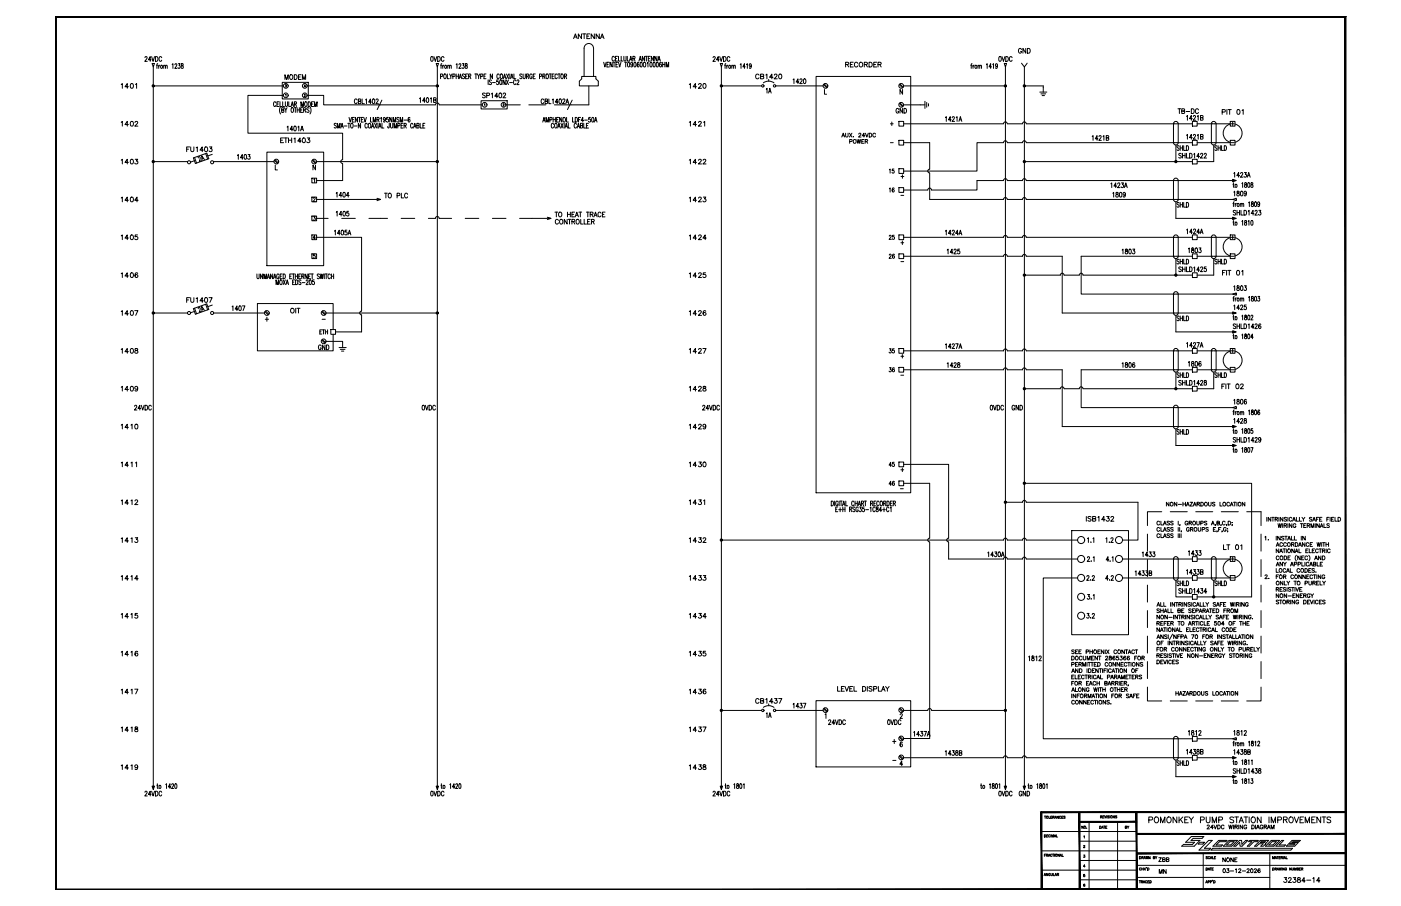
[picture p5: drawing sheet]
<svg xmlns="http://www.w3.org/2000/svg" width="432mm" height="279mm" viewBox="0 0 432 279" stroke-linecap="round" stroke-linejoin="round" font-family="sans-serif">
<defs><g id="words">
<g font-size="4.9">
<text x="64.2" y="51.2" transform="rotate(-90 64.2 51.2)">2A</text>
<text x="64.2" y="97.4" transform="rotate(-90 64.2 97.4)">2A</text>
<text x="43.4" y="145.3" transform="rotate(-90 43.4 145.3)">11</text>
<text x="214.5" y="145.3">30</text>
<text x="39.5" y="157">12</text>
<text x="214.5" y="157">31</text>
</g>
<g font-size="4.4">
<text x="176" y="13.1">ANTENNA</text>
<text x="312.9" y="17.6">GND</text>
<text x="259.6" y="21.9">RECORDER</text>
<text x="306.9" y="20.1">0VDC</text>
<text x="39.2" y="28.6">01</text>
<text x="86.8" y="25.8">MODEM</text>
<text x="214.5" y="28.6">20</text>
<text x="232.1" y="25.4">CB1420</text>
<text x="235.3" y="30">1A</text>
<text x="275.2" y="36">GND</text>
<text x="39.2" y="40.2">02</text>
<text x="214.5" y="40.2">21</text>
<text x="362.3" y="36.3">TB-DC</text>
<text x="56.8" y="48">FU1403</text>
<text x="39.2" y="51.9">03</text>
<text x="214.5" y="51.9">22</text>
<text x="273" y="54.7">15</text>
<text x="39.2" y="63.5">04</text>
<text x="102.7" y="62.1">1404</text>
<text x="214.5" y="63.5">23</text>
<text x="39.2" y="75.1">05</text>
<text x="211.7" y="75.1">14</text>
<text x="273" y="75.1">25</text>
<text x="39.2" y="86.8">06</text>
<text x="214.5" y="86.8">25</text>
<text x="39.2" y="98.4">07</text>
<text x="88.5" y="97.7">OIT</text>
<text x="214.5" y="98.4">26</text>
<text x="39.2" y="110.1">08</text>
<text x="97.4" y="109">GND</text>
<text x="214.5" y="110.1">27</text>
<text x="273" y="110.1">35</text>
<text x="273" y="116.1">36</text>
<text x="39.2" y="121.7">09</text>
<text x="214.5" y="121.7">28</text>
<text x="311.1" y="127.7">GND</text>
<text x="39.5" y="133.3">10</text>
<text x="214.5" y="133.3">29</text>
<text x="273" y="151">46</text>
<text x="39.5" y="168.6">13</text>
<text x="214.5" y="168.6">32</text>
<text x="39.5" y="180.3">14</text>
<text x="214.5" y="180.3">33</text>
<text x="39.5" y="191.9">15</text>
<text x="211.7" y="191.9">14</text>
<text x="39.5" y="203.6">16</text>
<text x="214.5" y="203.6">35</text>
<text x="39.5" y="215.2">17</text>
<text x="214.5" y="215.2">36</text>
<text x="232.1" y="218">CB1437</text>
<text x="243.4" y="219.4">1437</text>
<text x="39.5" y="226.8">18</text>
<text x="214.5" y="226.8">37</text>
<text x="235.3" y="222.6">1A</text>
<text x="272.7" y="224.7">0VDC</text>
<text x="39.5" y="238.5">19</text>
<text x="214.5" y="238.5">38</text>
<text x="306.9" y="246.6">0VDC</text>
<text x="313.3" y="246.6">GND</text>
<text x="356.3" y="267.1">ZBB</text>
<text x="394.8" y="273.4">32384</text>
</g>
<g font-size="4">
<text x="273.4" y="39.9">+</text>
<text x="378.5" y="39.9">+</text>
<text x="273" y="60.3">16</text>
<text x="273" y="80.8">26</text>
<text x="80.8" y="100.2">+</text>
<text x="97.7" y="104.1">ETH</text>
<text x="378.5" y="110.1">+</text>
<text x="273" y="145">45</text>
<text x="378.5" y="174.3">+</text>
<text x="274.1" y="230.4">+</text>
<text x="356.3" y="270.6">MN</text>
</g>
<text font-size="3.5" x="346.1" y="256.8">BY</text>
<g font-size="2.6">
<text x="273.4" y="45.2">-</text>
<text x="378.5" y="45.2">-</text>
<text x="276.9" y="61.4">-</text>
<text x="276.9" y="81.8">-</text>
<text x="378.5" y="80.4">-</text>
<text x="98.4" y="99.8">-</text>
<text x="276.9" y="116.8">-</text>
<text x="378.5" y="115.4">-</text>
<text x="276.6" y="152">-</text>
<text x="378.5" y="179.6">-</text>
<text x="274.1" y="235.7">-</text>
<text x="401.8" y="272.7">-</text>
</g>
</g></defs>
<g fill="none" stroke="#000" stroke-width=".31">
<path d="M44.7 17.8l.2-.3 .4 .2-.7 1.2h.8M46.6 18.4h-.9l.6-.9v1.4M46.7 17.5l.5 1.4 .4-1.4M46.9 19.6h.7l-.4 1.1zM47.9 17.5a.73 .73 0 0 1 .8 .7 .73 .73 0 0 1-.8 .7zM48.6 19.6l-.2 .3v1.2M49.8 17.8a.43 .43 0 0 0-.5-.3 .43 .43 0 0 0-.3 .5v.3a.43 .43 0 0 0 .3 .6 .43 .43 0 0 0 .5-.3M53 19.9l.3-.3v1.5M53.9 20l.1-.2a.32 .32 0 0 1 .4-.1 .32 .32 0 0 1 .1 .5l-.6 .9h.6M54.9 19.6h.6l-.3 .6a.41 .41 0 0 1 .3 .6 .41 .41 0 0 1-.7 0M55.9 19.7v.3a.77 .77 0 0 1 .5 1 .45 .45 0 0 1-.6-.3 .45 .45 0 0 1 .5-.5l.1-.5zM132.9 17.5h.2a.82 .82 0 0 1 .4 .7 .82 .82 0 0 1-.4 .7l-.3-.3z"/>
<path d="M133.7 17.5l.5 1.4 .4-1.4M134.4 19.6h.7l-.3 1.1zM134.9 17.5a.73 .73 0 0 1 .8 .7 .73 .73 0 0 1-.8 .7zM136.2 19.6l-.3 .3v1.2M136.8 17.8a.43 .43 0 0 0-.5-.3 .43 .43 0 0 0-.3 .5v.3a.43 .43 0 0 0 .3 .6 .43 .43 0 0 0 .5-.3M140.6 19.9l.2-.3v1.5M141.5 20v-.2a.32 .32 0 0 1 .5-.1 .32 .32 0 0 1 0 .5l-.6 .9h.7M142.5 19.6h.5l-.3 .6a.41 .41 0 0 1 .4 .6 .41 .41 0 0 1-.7 0M143.5 19.7l-.1 .3a.77 .77 0 0 1 .6 1 .45 .45 0 0 1-.7-.3 .45 .45 0 0 1 .5-.5l.2-.5zM186.1 19.2l.3 1.5 .4-1.5M187.1 19.9h.4M187.7 19.2h-.6v1.5h.6"/>
<path d="M188.7 19.2v1.5l-.7-1.5v1.5M188.9 19.2h.7M189.3 19.2v1.5M189.4 17.7a.39 .39 0 0 0-.5-.3 .39 .39 0 0 0-.3 .5v.4a.39 .39 0 0 0 .3 .5 .39 .39 0 0 0 .5-.3M189.7 18.1h.4M189.8 19.9h.4M190.3 17.4h-.6v1.4h.6M190.5 19.2h-.7v1.5h.7M190.6 17.4v1.4h.6M190.6 19.2l.4 1.5 .4-1.5M191.5 17.4v1.4h.5M192.3 17.4v1l.3 .4 .3-.2 .1-1.2"/>
<path d="M192.5 19.2h.7M192.8 19.2v1.5M193.3 17.4v1.4h.6M193.5 19.3l.2-.1a.86 .86 0 0 1 0 1.5l-.3-.7zM194 18.8l.4-1.4 .4 1.4M194.2 18.3h.4M195 19.7l-.1 .3a.39 .39 0 0 1-.5-.3 .39 .39 0 0 1 .5-.4v1.1l-.2 .3-.3-.2M195.1 18.1l.5-.1 .1-.5-.6-.1v1.4M195.4 18.1l.3 .7M195.5 19.3a.72 .72 0 0 1 .7 .6 .72 .72 0 0 1-.5 .8l-.3-.3zM196.9 18.8l.4-1.4 .4 1.4M196.9 19.4v-.1a.71 .71 0 0 0-.7 .6 .71 .71 0 0 0 .5 .8 .42 .42 0 0 0 .3-.5 .42 .42 0 0 0-.5-.4l-.1 .4"/>
<path d="M197.1 18.3h.5M197.4 19.3a.72 .72 0 0 1 .7 .6 .72 .72 0 0 1-.4 .8l-.3-.1-.1-.6zM198.5 19.3v-.1a.72 .72 0 0 1 .6 .7 .72 .72 0 0 1-.6 .7l-.3-.5zM198.6 17.4v1.4l-.6-1.4v1.4M198.9 17.4h.7M199.2 17.4v1.4M199.5 19.5l.2-.3v1.5M199.8 18.1h.4M200.4 17.4h-.6v1.4h.6M200.4 19.3l.2-.1a.88 .88 0 0 1 0 1.5l-.3-.7zM201.4 17.4v1.4l-.7-1.4v1.4M201.4 19.3l.2-.1a.88 .88 0 0 1 0 1.5l-.3-.7z"/>
<path d="M202.4 19.3l.1-.1a.88 .88 0 0 1 0 1.5l-.3-.7zM202.5 17.4v1.4l-.7-1.4v1.4M202.7 18.8l.4-1.4 .4 1.4M202.9 18.3h.5M203.9 19.4l-.1-.1a.71 .71 0 0 0-.7 .6 .71 .71 0 0 0 .5 .8 .38 .38 0 0 0 .3-.6 .38 .38 0 0 0-.6-.1v.2M204.2 19.9h.7M204.2 19.2v1.5M204.9 19.2v1.5M219.8 17.8l.2-.3 .5 .2-.8 1.2h.8M221.7 18.4h-.9l.6-.9v1.4M221.8 17.5l.5 1.4 .4-1.4M222 19.6h.7l-.4 1.1z"/>
<path d="M223 17.5a.73 .73 0 0 1 .8 .7 .73 .73 0 0 1-.8 .7zM223.7 19.6l-.2 .3v1.2M224.9 17.8a.43 .43 0 0 0-.5-.3 .43 .43 0 0 0-.3 .5v.3a.43 .43 0 0 0 .3 .6 .43 .43 0 0 0 .5-.3M228.1 19.9l.3-.3v1.5M230.1 19.9l.2-.3v1.5M299.6 19.6l-.3 .3v1.2M304 19.9l.2-.3v1.5M314.8 19.5l.9 1.2 .9-1.2M37.4 26l.3-.2v1.4M37.4 37.7l.3-.3v1.5M47.2 26.5h40.2M47.2 20.7v221.7"/>
<path d="M48.2 20.1h.4M48.9 20.1v1M49.3 20.1l-.4 .4M50.5 20.4l.4-.2 .1 .9M50.5 20.1v1M51 20.4l.2-.3 .3 .1v.9M85 31.7a.38 .38 0 0 0-.5-.3 .38 .38 0 0 0-.2 .5v.4a.39 .39 0 0 0 .2 .5 .39 .39 0 0 0 .5-.3M85.4 32.1h.4M86 31.4h-.6v1.4h.6M86.3 31.4v1.4h.6M86.5 32.9a1.97 1.97 0 0 0 0 2.3M86.8 33.9l.6-.1v-.5l-.6-.1v1.5l.6-.1 .1-.4-.2-.3"/>
<path d="M87 25.4h8v5.1h-8zM87.1 31.4v1.4h.6M87.4 29.4h-11v11.7h29.2v8.1M87.7 33.2l.4 .7v.8M87.9 31.4l.1 1.2 .2 .2 .4-.2v-1.2M88 29.2l.2-.1v.7M88.5 39.2l.3-.3v1.5M88.5 33.2l-.4 .7M89 31.4v1.4h.6M89.7 32.8l.4-1.4 .4 1.4M89.9 32.4h.4M89.9 33.3l.1-.1a.78 .78 0 0 1 .5 .7 .78 .78 0 0 1-.5 .8 1.11 1.11 0 0 1-.1-1.4z"/>
<path d="M90.3 39.9h-.9l.6-1v1.5M90.7 33.2h.7M90.7 39l.2-.1a.82 .82 0 0 1 .4 .7 .82 .82 0 0 1-.4 .8l-.4-.7zM90.7 32.1l.6-.1 .1-.5-.7-.1v1.4M91 33.2v1.5M91.1 32.1l.3 .7M91.6 33.2v1.5M91.6 33.9h.7M91.8 39.2l.3-.3v1.5M92.3 33.2v1.5M92.7 33.9h.3M92.8 32.8v-1.4l.4 1.4 .3-1.4v1.4"/>
<path d="M92.8 39.9h.6M93.3 33.2h-.6v1.5h.6M93.6 33.9l.6-.1v-.5l-.6-.1v1.5M93.8 29.2h.3l-.4 .6h.4M93.9 33.9l.4 .8M94.1 31.4h.1a.78 .78 0 0 1 .5 .7 .78 .78 0 0 1-.5 .7 1.08 1.08 0 0 1-.1-1.4zM94.7 29.4h5.1v2.9h34.4a.58 .58 0 0 1 .6-.6 .58 .58 0 0 1 .6 .6h13.3M94.7 26.5h40.1M95 31.4a.73 .73 0 0 1 .7 .7 .73 .73 0 0 1-.7 .7zM95.3 33.4l-.6-.1-.1 .4a.62 .62 0 0 1 .5 .9l-.5-.1M95.5 32.9a1.97 1.97 0 0 1 0 2.3M96 32.1h.4"/>
<path d="M96.6 31.4h-.6v1.4h.6M96.9 32.8v-1.4l.4 1.4 .4-1.4v1.4M103.7 38.2l-.3-.2-.4 .2 .7 .9-.3 .4-.4-.2M104 39.5v-1.5l.4 1.5 .4-1.5v1.5M105.1 39.5l.3-1.5 .4 1.5M105.2 39h.5M106.1 38.9h.8M107.2 38h.7M107.5 38v1.5M107.6 36.2l.4 1.4 .4-1.4M108.2 38.1l.2-.1a.78 .78 0 0 1 .5 .8 .78 .78 0 0 1-.5 .7 1.08 1.08 0 0 1-.2-1.4zM108.6 36.9h.4"/>
<path d="M109.2 38.9h.8M109.2 36.2h-.6v1.4h.6M110.1 30.9a.44 .44 0 0 0-.6-.4 .44 .44 0 0 0-.3 .6v.3a.44 .44 0 0 0 .3 .6 .44 .44 0 0 0 .6-.4M110.2 36.2v1.4l-.7-1.4v1.4M110.4 31.2l.7-.1v-.5l-.7-.1v1.5l.7-.1 .1-.4-.2-.3M110.4 36.2h.7M110.8 36.2v1.4M111.1 38v1.5l-.7-1.5v1.5M111.4 36.9h.4M111.6 30.5v1.5h.7M112 36.2h-.6v1.4h.6M112.1 36.2l.4 1.4 .4-1.4"/>
<path d="M112.7 30.8l.2-.3v1.5M113.2 38.4a.39 .39 0 0 0-.5-.4 .39 .39 0 0 0-.2 .6v.3a.39 .39 0 0 0 .2 .6 .39 .39 0 0 0 .5-.4M113.7 38.1l.1-.1a.78 .78 0 0 1 .5 .8 .78 .78 0 0 1-.5 .7 1.05 1.05 0 0 1-.1-1.4zM114.2 36.2v1.4h.6M114.4 31.5h-.8l.6-1v1.5M114.5 39.5l.4-1.5 .4 1.5M114.6 39h.5M114.9 30.6a.72 .72 0 0 1 .7 .6 .72 .72 0 0 1-.4 .8l-.4-.3zM115 37.6v-1.4l.4 1.4 .4-1.4v1.4M115.4 38l.7 1.5M115.9 30.9l.2-.4 .5 .3-.8 1.2h.8M116.1 38l-.7 1.5"/>
<path d="M116.2 36.9l.6-.1v-.5l-.6-.1v1.4M116.5 38v1.5M116.5 36.9l.4 .7M116.7 39.5l.4-1.5 .4 1.5M116.9 39h.4M117.3 36.5l.2-.3v1.4M117.7 30.9l-1.5 2.9M117.7 38v1.5h.6M118.8 36.7l-.2 .3a.37 .37 0 0 1-.5-.4 .37 .37 0 0 1 .6-.2l-.1 1.2-.4-.1M119.7 36.2h-.5l-.1 .6a.4 .4 0 0 1 .6 .1 .4 .4 0 0 1 0 .5 .4 .4 0 0 1-.6 0M120 38l-.2 1.5-.3-.5M120.4 38v1.1l.3 .4 .4-.4v-1.1"/>
<path d="M120.8 36.2v1.4l-.7-1.4v1.4M121.2 37.6v-1.4l.4 1.4 .4-1.4v1.4M121.4 39.5v-1.5l.4 1.5 .4-1.5v1.5M122.6 38.8l.6-.1v-.6l-.6-.1v1.5M123 36.4l-.6-.1v.4a.61 .61 0 0 1 .5 .9l-.6-.1M123.3 37.6v-1.4l.4 1.4 .4-1.4v1.4M123.6 38.7h.4M124.2 38h-.6v1.5h.6M124.5 37h.9M124.5 38.7l.6-.1v-.5l-.6-.1v1.5M124.9 38.7l.3 .8M126.3 36.4v-.1a.72 .72 0 0 0-.7 .6 .72 .72 0 0 0 .4 .7 .42 .42 0 0 0 .4-.4 .42 .42 0 0 0-.5-.4l-.1 .4"/>
<path d="M127.3 38.4a.39 .39 0 0 0-.5-.4 .39 .39 0 0 0-.3 .6v.3a.39 .39 0 0 0 .3 .6 .39 .39 0 0 0 .5-.4M127.5 39.5l.3-1.5 .4 1.5M127.6 39h.5M128.5 38.7l.6-.1v-.5l-.6-.1v1.5l.6-.2-.2-.6M129.3 30.4l.3-.3v1.5M129.5 38v1.5h.6M130.3 38.7h.4M131 38h-.7v1.5h.7M131.1 31.1h-.8l.5-1v1.5M131.5 30.2a.71 .71 0 0 1 .8 .6 .71 .71 0 0 1-.5 .8l-.4-.3zM132.7 30.4l.2-.3v1.5M133.6 30.8h.7l.1-.5-.8-.2v1.5l.8-.1v-.4l-.2-.3"/>
<path d="M134.8 20.7v221.7M135.8 23.6l.6-.1v-.6l-.6-.1v1.5M135.8 20.1h.3M136.5 20.1v1M136.8 20.1l-.3 .4M136.9 22.9l.2-.1a.78 .78 0 0 1 .5 .7 .78 .78 0 0 1-.5 .8 1.08 1.08 0 0 1-.2-1.4zM137.9 22.8v1.5h.6M138 20.4l.5-.2 .1 .9M138 20.1v1M138.6 20.4l.2-.3 .2 .1 .1 .9M138.6 22.8l.3 .7v.8M139.3 22.8l-.4 .7"/>
<path d="M139.6 23.6l.6-.1v-.6l-.6-.1v1.5M140.6 22.8v1.5M140.6 23.5h.7M141.3 22.8v1.5M141.5 24.3l.4-1.5 .4 1.5M141.7 23.8h.5M143.2 23l-.3-.2-.4 .2 .7 .8-.3 .5-.4-.2M143.5 23.5h.4M144.1 22.8h-.6v1.5h.6M144.4 23.5l.6-.1 .1-.5-.7-.1v1.5M144.8 23.5l.3 .8M146.3 22.8h.7"/>
<path d="M146.7 22.8v1.5M147.1 22.8l.4 .7v.8M147.9 22.8l-.4 .7M148.1 23.6l.6-.1v-.6l-.6-.1v1.5M148.3 31.1h8v2.5h-8zM149.2 23.5h.3M149.3 32.1l.1-.1v.7M149.6 28.9l-.3-.2-.6 .2 .1 .3 .7 .4v.5l-.8-.2M149.8 22.8h-.6v1.5h.6M150 29.5l.8-.1v-.6l-.8-.1v1.5M150.5 24.6v1.5M151.4 29l.4-.3v1.5"/>
<path d="M151.5 24.8l-.1-.1a.35 .35 0 0 0-.6 .1 .35 .35 0 0 0 .2 .5l.3 .1a.37 .37 0 0 1 .1 .6 .37 .37 0 0 1-.6-.1M151.8 22.8v1.5l-.7-1.5v1.5M151.8 25.5h.9M153.5 29.7h-1l.6-1v1.5M153.6 24.6h-.5v.6a.41 .41 0 0 1 .6 .1 .41 .41 0 0 1-.1 .6 .41 .41 0 0 1-.6-.1M153.9 23.1a.39 .39 0 0 0-.5-.3 .39 .39 0 0 0-.3 .6v.3a.39 .39 0 0 0 .3 .6 .39 .39 0 0 0 .5-.4M153.9 28.8a.72 .72 0 0 1 .9 .5 .72 .72 0 0 1-.5 .9l-.5-.3zM154.1 24.7l.2-.1a.86 .86 0 0 1 0 1.5l-.3-.6zM154.4 22.9l.1-.1a.78 .78 0 0 1 .5 .7 .78 .78 0 0 1-.5 .8 1.05 1.05 0 0 1-.1-1.4zM155 32.1l.2-.1 .2 .1-.4 .6h.4M155.1 29l.1-.2 .4-.1 .2 .4-.8 1.1h.9M155.1 24.3l.4-1.5 .4 1.5"/>
<path d="M155.3 23.8h.5M155.7 24.6v1.5l-.7-1.5v1.5M155.9 32.3h4.5M156 24.6l.7 1.5M156.1 22.8l.7 1.5M156.7 24.6l-.7 1.5M156.8 22.8l-.7 1.5M157.1 25.5h.8M157.1 22.8v1.5M157.4 24.3l.4-1.5 .4 1.5M157.5 23.8h.5M158.4 22.8v1.5h.6"/>
<path d="M159 25a.38 .38 0 0 0-.5-.4 .38 .38 0 0 0-.2 .6v.3a.38 .38 0 0 0 .2 .6 .38 .38 0 0 0 .5-.4M159.3 25l.2-.4 .4 .3-.6 1.2h.7M160.9 23l-.6-.1v.4a.61 .61 0 0 1 .5 .9l-.6-.1M161.2 22.8v1l.3 .5 .4-.2v-1.3M162.3 23.5l.6-.1v-.5l-.6-.1v1.5M162.6 23.5l.4 .8M163 32.3h5.2M164 23.1a.39 .39 0 0 0-.5-.3 .39 .39 0 0 0-.2 .6v.3a.41 .41 0 0 0 .3 .6 .41 .41 0 0 0 .4-.6h-.3M164.3 23.5h.4M165 22.8h-.7v1.5h.7M166.3 23.6l.6-.1v-.6l-.6-.1v1.5M167.3 37.6l.4-1.4 .3 1.4"/>
<path d="M167.3 23.5l.6-.1v-.5l-.6-.1v1.5M167.4 37.2h.5M167.6 30.9a.43 .43 0 0 0-.5-.4 .43 .43 0 0 0-.3 .6v.3a.43 .43 0 0 0 .3 .6 .43 .43 0 0 0 .5-.4M167.6 23.5l.4 .8M168 31.2l.7-.1v-.5l-.7-.1v1.5l.7-.2v-.5l-.2-.1M168.3 37.6v-1.4l.4 1.4 .4-1.4v1.4M168.5 22.9l.1-.1a.78 .78 0 0 1 .5 .7 .78 .78 0 0 1-.5 .8 1.08 1.08 0 0 1-.1-1.4zM169.2 30.5v1.5h.6M169.2 22.8h.7M169.5 37l.6-.1v-.6l-.6-.1v1.4M169.6 22.8v1.5M170.2 23.5h.4"/>
<path d="M170.2 30.8l.3-.3v1.5M170.5 36.9h.7M170.5 36.2v1.4M170.6 38.4l-.2-.4a.78 .78 0 0 0-.5 .8 .78 .78 0 0 0 .5 .7l.2-.4M170.8 22.8h-.6v1.5h.6M171.1 38.1l.1-.1a.78 .78 0 0 1 .5 .8 .78 .78 0 0 1-.5 .7 1.08 1.08 0 0 1-.1-1.4zM171.2 36.2v1.4M171.6 36.9h.3M171.8 23.1l-.3-.3a.78 .78 0 0 0-.5 .7 .78 .78 0 0 0 .5 .8l.3-.4M171.9 39.5l.4-1.5 .4 1.5M172 22.8h.7M172 31.5h-.8l.5-1v1.5"/>
<path d="M172 39h.5M172.2 36.2h-.6v1.4h.6M172.3 22.8v1.5M172.4 30.6a.72 .72 0 0 1 .8 .6 .72 .72 0 0 1-.5 .8l-.4-.3zM172.9 38l.6 1.5M173 22.9l.1-.1a.78 .78 0 0 1 .6 .7 .78 .78 0 0 1-.6 .8 1.08 1.08 0 0 1-.1-1.4zM173.2 36.2v1.4l-.7-1.4v1.4M173.4 30.9l.3-.4 .4 .3-.7 1.2h.8M173.5 38l-.6 1.5M173.7 36.3l.1-.1a.7 .7 0 0 1 .5 .7 .7 .7 0 0 1-.6 .7l-.2-.5zM173.9 38v1.5M174 23.5l.5-.1 .1-.5-.6-.1v1.5"/>
<path d="M174.1 39.5l.4-1.5 .4 1.5M174.3 39h.5M174.3 23.5l.3 .8M174.4 32l.4-1.5 .5 1.5M174.6 31.5h.5M174.6 36.2v1.4h.6M175.2 38v1.5h.5M176.4 30.9l-1.5 2.9M176.5 36.2v1.4h.6M177.3 36.2a.72 .72 0 0 1 .7 .7 .72 .72 0 0 1-.7 .7zM177.7 38.4l-.3-.4a.78 .78 0 0 0-.5 .8 .78 .78 0 0 0 .5 .7l.3-.4M177.9 39.5l.4-1.5 .3 1.5"/>
<path d="M178 39h.5M178.3 36.9h.4M178.9 38.7l.6-.1v-.5l-.6-.1v1.5l.6-.2-.2-.6M178.9 36.2h-.6v1.4M179.3 23.6h4.4v.7l.7 .7v1.5h-5.8v-1.5l.7-.7zM179.9 37.2h-.8l.5-1v1.4M179.9 38v1.5h.6M180 23.6v-8.7a1.45 1.45 0 0 1 1.5-1.5 1.45 1.45 0 0 1 1.4 1.5v8.7M180.2 37h.8M180.7 38.7h.4M181.4 38h-.7v1.5h.7M181.5 26.5v5.8h-10.6"/>
<path d="M182 36.2h-.5l-.1 .6a.4 .4 0 0 1 .6 .1 .4 .4 0 0 1-.1 .5 .4 .4 0 0 1-.5 0M182.5 36.3l.1-.1a.86 .86 0 0 1 0 1.4l-.2-.6zM183.2 37.6l.4-1.4 .4 1.4M183.4 37.2h.5M205.3 20.7v-1.5l.4 1.5 .4-1.5v1.5M212.4 26l.4-.2v1.4M212.4 37.7l.4-.3v1.5M222.3 26.5h12.4M222.3 20.7v221.7M223.3 20.1h.4M224 20.1v1M224.4 20.1l-.4 .4"/>
<path d="M225.6 20.4l.4-.2 .1 .9M225.6 20.1v1M226.1 20.4l.2-.3 .3 .1v.9M229.7 20.6h-.7l.4-1v1.5M231.5 20.1l-.1 .4a.39 .39 0 0 1-.5-.4 .39 .39 0 0 1 .5-.4 .73 .73 0 0 1 .3 .8 .73 .73 0 0 1-.7 .5v-.1M239.1 26.5h14.6M244.4 24.6l.3-.3v1.5M246.2 25.3h-.8l.5-1v1.5M246.5 24.7l.3-.4 .4 .3-.7 1.2h.8M247.8 24.4a.72 .72 0 0 1 .7 .6 .72 .72 0 0 1-.4 .8l-.4-.3zM251.5 23.6h29.2v128.4h-29.2zM253.8 26.1l1 1"/>
<path d="M254 25.9l1 1M254.1 27.6v1.5h.7M277.1 37.4h1.4v1.5h-1.4zM277.2 26.1l1 1M277.4 25.9l1 1M278.2 27.6v1.5l-.8-1.5v1.5M278.5 38.2h30.8a.59 .59 0 0 1 .6-.6 .59 .59 0 0 1 .6 .6h4.6a.58 .58 0 0 1 .6-.6 .58 .58 0 0 1 .6 .6h51.2M278.5 32.3h6.6M278.5 26.5h31.4M285.1 31.2v2.2M285.6 31.6v1.5M286.2 32v.7"/>
<path d="M291.4 36.3l.3-.3v1.4M293.2 36.9h-.9l.6-.9v1.4M293.5 36.3l.2-.3 .5 .3-.8 1.1h.8M294.7 36.3l.3-.3v1.4M295.6 37.4l.4-1.4 .4 1.4M295.7 36.9h.6M299.2 20.1h.3M299.9 20.1v1M300.3 20.1l-.4 .4M301.4 20.4l.5-.2 .1 .9M301.4 20.1v1M302 20.4l.5-.2v.9"/>
<path d="M305.6 20.6h-.8l.5-1v1.5M309.9 20.7v221.7M315.7 26.5h5.8v1.9M315.7 20.7v221.7M320.5 28.4h2.1M320.8 28.9h1.5M321.2 29.5h.7M361.9 37.7l.8-.2 .4 .7v5.8a.73 .73 0 0 1-.7 .7 .73 .73 0 0 1-.7-.7v-5.8zM367.5 37.4h1.5v1.5h-1.5zM369 38.2h10.2M373.3 38.2a.73 .73 0 0 1 .8-.8 .73 .73 0 0 1 .7 .8v5.8a.74 .74 0 0 1-.7 .7 .74 .74 0 0 1-.8-.7M373.4 38.2v5.8"/>
<path d="M376.7 34.6l.8-.1 .1-.6-.9-.1v1.5M378.1 33.8v1.5M378.5 33.8h1M379 33.8v1.5M379.2 38.2a2.91 2.91 0 0 0-2.2 2.9 2.91 2.91 0 0 0 2.2 2.8M380.6 38.2a2.91 2.91 0 0 1 2.2 2.9 2.91 2.91 0 0 1-2.2 2.8M381.4 33.9a.67 .67 0 0 1 .8 .6 .67 .67 0 0 1-.8 .7l-.2-.6zM382.8 34.1l.4-.3v1.5M37.4 49.4l.3-.3v1.5M47.2 49.8h10.6M65.8 49.8h18.6M73.2 47.9l.2-.2v1.4"/>
<path d="M75 48.6h-.9l.6-.9v1.4M75.4 47.7a.72 .72 0 0 1 .7 .6 .72 .72 0 0 1-.4 .8l-.4-.3zM76.5 47.7h.6l-.4 .5a.43 .43 0 0 1 .4 .7 .43 .43 0 0 1-.8-.1M82.3 46.9h17.5v35h-17.5zM84.6 49.4l1 1.1M84.8 49.2l1 1M84.8 50.9v1.5h.7M86.5 43.2h.6M87.4 42.5h-.9v1.5h.9M87.6 42.5h1M88.1 42.5v1.5M88.9 43.2h1"/>
<path d="M88.9 42.5v1.5M89.9 42.5v1.5M90.6 42.8l.3-.3v1.5M92.6 40.4l.5-1.5 .4 1.5M92.8 43.5h-1l.7-1v1.5M93.4 42.6a.66 .66 0 0 1 .7 .7 .66 .66 0 0 1-.7 .6l-.2-.5zM94.7 42.5h.8l-.5 .6a.48 .48 0 0 1 .4 .8 .48 .48 0 0 1-.8-.2M96.1 54.9h1.5v1.5h-1.5zM96.2 49.4l1.1 1.1M96.4 49.2l1.1 1M96.7 55.3l.3-.3v1.3M97.2 50.9v1.5l-.7-1.5v1.5"/>
<path d="M97.6 49.8h37.2M105.6 49.2a.58 .58 0 0 0-.6 .6 .58 .58 0 0 0 .6 .6M105.6 50.4v5.3h-8M118.5 59.6h.9M118.9 59.6v1.4M119.9 59.6h.1a.7 .7 0 0 1 .7 .7 .7 .7 0 0 1-.8 .7l-.3-.5zM123.7 59.6v1.4h.7M125.6 59.9a.48 .48 0 0 0-.5-.3 .48 .48 0 0 0-.4 .5v.4a.48 .48 0 0 0 .4 .5 .48 .48 0 0 0 .5-.3M212.4 49.4l.4-.3v1.5M259.4 42.3l.5-1.2 .4 1.2M259.6 41.9h.6M260.6 41.1l.1 1 .2 .2 .4-.2 .1-1"/>
<path d="M261.8 41.1l.8 1.2M261.9 43.6h.6l.1-.4-.7-.2v1.2M262.6 41.1l-.8 1.2M263 42.1h.1M264.1 43l.3 1.2 .3-1.2 .3 1.2 .3-1.2M264.7 41.4l.2-.3 .4 .2-.7 1h.8M265.6 43.6h.4M266.3 43h-.7v1.2h.7M266.6 41.9h-.9l.6-.8v1.2M266.7 43.6l.6-.1 .1-.3-.7-.2v1.2M266.7 41.1l.5 1.2 .4-1.2M267 43.6l.4 .6"/>
<path d="M267.9 41.1h.4a.64 .64 0 0 1 .4 .6 .64 .64 0 0 1-.4 .6h-.4zM269.9 41.4a.43 .43 0 0 0-.5-.3 .43 .43 0 0 0-.4 .4v.3a.43 .43 0 0 0 .4 .5 .43 .43 0 0 0 .5-.3M277.1 52h1.4v1.5h-1.4zM277.1 57.9h1.4v1.4h-1.4zM277.1 43.3h1.4v1.4h-1.4zM277.7 54.4h.9M278.5 44h8v8.2a.58 .58 0 0 0-.6 .6 .58 .58 0 0 0 .6 .5v8.2h22.8a.59 .59 0 0 1 .6-.6 .59 .59 0 0 1 .6 .6h4.6a.58 .58 0 0 1 .6-.6 .58 .58 0 0 1 .6 .6h63.6M278.5 58.6h7.4M285.9 58.6a.58 .58 0 0 1 .6-.6 .58 .58 0 0 1 .6 .6M315.7 49.8h51.8M336.6 42.1l.3-.3v1.5M338.4 42.8h-.8l.5-1v1.5"/>
<path d="M338.7 42.2l.1-.3 .4-.1 .2 .4-.7 1.1h.7M340 42.1l.2-.3v1.5M341 42.5l.6-.1 .1-.5-.7-.1v1.5l.7-.2v-.3l-.2-.3M342.4 56.7l.2-.3v1.5M343 59.6l.2-.3v1.5M344 59.4v.3a.78 .78 0 0 1 .6 1 .47 .47 0 0 1-.7-.3 .47 .47 0 0 1 .5-.5l.2-.5zM344.1 57.4h-.8l.6-1v1.5M344.5 56.8l.2-.4 .4 .3-.7 1.2h.8M345.2 59.4l.1-.1a.82 .82 0 0 1 .5 .8 .82 .82 0 0 1-.5 .7l-.3-.7zM345.7 56.4h.6l-.4 .6a.43 .43 0 0 1 .4 .6 .43 .43 0 0 1-.8 0M346.5 57.9l.5-1.5 .4 1.5M346.7 57.4h.6"/>
<path d="M346.8 59.8l-.1 .3a.39 .39 0 0 1-.5-.1 .39 .39 0 0 1 .1-.5 .39 .39 0 0 1 .5 0v1l-.3 .3-.3-.2M361.9 55.2l.8-.2 .4 .7v5.8a.73 .73 0 0 1-.7 .7 .73 .73 0 0 1-.7-.7v-5.8zM362.4 44.7v5.1M363.4 45.1l-.2-.2-.5 .2 .7 .9-.2 .4-.5-.2M363.7 44.9v1.5M363.7 45.6h.7M364.1 47.5l-.3-.2-.5 .2 .1 .4 .6 .3v.5l-.7-.2M364.4 44.9v1.5M364.5 47.3v1.4M364.5 48h.8M364.8 44.9v1.5h.6M365.3 47.3v1.4"/>
<path d="M365.7 44.9a.73 .73 0 0 1 .7 .8 .73 .73 0 0 1-.7 .7zM365.7 41.7l.3-.2v1.4M365.7 47.3v1.4h.7M366.6 47.3a.73 .73 0 0 1 .8 .7 .73 .73 0 0 1-.8 .7zM367.5 42.4h-.9l.6-.9v1.4M367.5 43.3h1.5v1.4h-1.5zM367.5 49.1h1.5v1.5h-1.5zM367.5 44h-51.2a.58 .58 0 0 0-.6-.6 .58 .58 0 0 0-.6 .6h-4.6a.59 .59 0 0 0-.6-.6 .59 .59 0 0 0-.6 .6h-8.2v8.8h-22.6M367.8 41.8l.2-.3 .5 .2-.8 1.2h.8M367.9 47.6l.3-.3v1.4M369 44h10.2M369 41.7l.3-.2v1.4"/>
<path d="M369.7 48.3h-.8l.5-1v1.4M370 42.2l.7-.1 .1-.5-.8-.1v1.4l.8-.1v-.5l-.3-.1M370 47.6l.2-.3 .5 .3-.7 1.1h.8M371.1 47.6l.1-.2a.39 .39 0 0 1 .6 .1 .39 .39 0 0 1-.2 .5l-.5 .7h.8M374.1 44.7v5.1h-5.1M375.1 45.1l-.3-.2-.4 .2 .1 .4 .4 .2a.37 .37 0 0 1 .1 .6 .37 .37 0 0 1-.6-.1M375.4 45.6h.7M375.4 44.9v1.5M376.1 44.9v1.5M376.5 44.9v1.5h.6M377.3 44.9a.73 .73 0 0 1 .7 .8 .73 .73 0 0 1-.7 .7zM379.9 55.3l1.1 .4-1.1 .3z"/>
<path d="M379.9 55.7h-63.6a.58 .58 0 0 0-.6-.6 .58 .58 0 0 0-.6 .6h-4.6a.59 .59 0 0 0-.6-.6 .59 .59 0 0 0-.6 .6h-8.2v2.9h-14M380 56.8h.4M380 55.5l.6 .2-.6 .2zM380.2 56.3v1.2l.2 .3M380.3 53.5l.2-.3v1.4M380.3 59.2l.2-.2v1.4M381.3 59v.3a.77 .77 0 0 1 .6 1 .46 .46 0 0 1-.7-.3 .46 .46 0 0 1 .6-.5l.1-.5zM382 54.2h-.8l.6-1v1.4M382.4 53.5l.2-.3 .4 .3-.7 1.1h.8M382.5 59a.72 .72 0 0 1 .7 .6 .72 .72 0 0 1-.4 .8l-.4-.3zM382.7 56.6l.3-.3v1.5M383.5 53.2h.6l-.3 .6a.43 .43 0 0 1 .4 .6 .43 .43 0 0 1-.8 0"/>
<path d="M383.7 56.4v.4a.46 .46 0 0 1 .5 .5 .46 .46 0 0 1-.5 .4 .58 .58 0 0 1 .5-.9v-.4zM384.1 59.5l-.1 .3a.39 .39 0 0 1-.5-.1 .39 .39 0 0 1 .1-.6 .39 .39 0 0 1 .5 .1l-.1 1.1-.5-.1M384.4 54.6l.5-1.4 .4 1.4M384.6 54.2h.5M384.7 56.4l.1-.1a.88 .88 0 0 1 0 1.5l-.3-.6zM385.6 56.4v.4a.46 .46 0 0 1 .6 .5 .46 .46 0 0 1-.6 .4 .56 .56 0 0 1 0-.6 .56 .56 0 0 1 .5-.3v-.4zM37.4 61.1l.3-.3v1.4M37.4 72.7l.3-.3v1.5M96.1 60.8h1.5v1.4h-1.5zM96.1 66.6h1.5v1.5h-1.5zM96.1 72.4h1.5v1.5h-1.5zM96.1 78.3h1.5v1.4h-1.5z"/>
<path d="M96.6 61.2l.2-.3 .3 .2-.6 1.1h.7M96.6 66.7h.5l-.3 .5a.38 .38 0 0 1 .4 .6 .38 .38 0 0 1-.7-.1M97.1 78.4h-.5v.5a.39 .39 0 0 1 .5 .1 .39 .39 0 0 1 0 .5 .39 .39 0 0 1-.6-.1M97.2 73.4h-.7l.5-.8v1.2M97.6 73.2h13.8v22.7a.58 .58 0 0 0-.6 .6 .58 .58 0 0 0 .6 .6v5.3h-8M97.6 61.5h19.7M97.6 67.3h3.5M103.1 71.3l.3-.3v1.4M103.6 65.4l.3-.2v1.4M104.9 72h-.9l.6-1v1.4M105.3 71.1l.2-.1a.82 .82 0 0 1 .4 .7 .82 .82 0 0 1-.4 .7l-.4-.6zM105.3 67.3h4.2"/>
<path d="M105.4 66.1h-.8l.5-.9v1.4M105.9 65.2a.72 .72 0 0 1 .7 .6 .72 .72 0 0 1-.5 .8l-.4-.2zM106.9 71h-.5l-.1 .6a.43 .43 0 0 1 .6 .1 .43 .43 0 0 1 0 .6 .43 .43 0 0 1-.7-.1M107.3 72.4l.4-1.4 .4 1.4M107.4 72h.6M107.5 65.2h-.6l-.1 .6a.43 .43 0 0 1 .7 0 .43 .43 0 0 1-.1 .6 .43 .43 0 0 1-.6 0M113.7 67.3h5.7M116.2 61.1l1.1 .4-1.1 .4M122.4 60.3h.7v-.7h-.7v1.4M123.6 67.3h4.2M132 67.3h2.2a.58 .58 0 0 1 .6-.5 .58 .58 0 0 1 .6 .5h3.8M143.4 67.3h4.2"/>
<path d="M151.8 67.3h4.2M168.7 67l1.1 .3h-9.7M169.8 67.3l-1.1 .4M171 65.4h.9M171.5 65.4v1.5M172.1 68a.49 .49 0 0 0-.6-.4 .49 .49 0 0 0-.3 .6v.4a.49 .49 0 0 0 .3 .5 .49 .49 0 0 0 .6-.4M172.4 65.5l.1-.1a.69 .69 0 0 1 .7 .8 .69 .69 0 0 1-.8 .6l-.3-.5zM172.7 67.7l.1-.1a.7 .7 0 0 1 .7 .8 .7 .7 0 0 1-.8 .6l-.2-.4zM174.8 67.6v1.5l-.9-1.5v1.5M174.9 65.4v1.5M174.9 66.1h.9M175.1 67.6h.9"/>
<path d="M175.5 67.6v1.5M175.8 65.4v1.5M176.3 68.3h.7l.1-.5-.8-.2v1.5M176.3 66.1h.5M176.7 68.3l.5 .8M177.1 65.4h-.8v1.5h.8M177.3 66.9l.5-1.5 .5 1.5M177.5 66.4h.6M177.8 67.7l.1-.1a.7 .7 0 0 1 .7 .8 .7 .7 0 0 1-.8 .6l-.3-.4zM178.4 65.4h.9M178.9 65.4v1.5M179 67.6v1.5h.7"/>
<path d="M180 67.6v1.5h.8M180.7 65.4h.9M181.1 68.3h.5M181.2 65.4v1.5M181.9 67.6h-.8v1.5h.8M181.9 66.1l.8-.1v-.5l-.8-.1v1.5M182.3 68.3h.7v-.6l-.7-.1v1.5M182.4 66.1l.4 .8M182.7 68.3l.5 .8M183 66.9l.5-1.5 .5 1.5M183.2 66.4h.7M185.2 65.8a.48 .48 0 0 0-.5-.4 .48 .48 0 0 0-.4 .6v.3a.48 .48 0 0 0 .4 .6 .48 .48 0 0 0 .5-.4"/>
<path d="M185.7 66.1h.5M186.5 65.4h-.8v1.5h.8M212.4 61.1l.4-.3v1.4M217.7 73.4h-1.1l.7-1v1.5M277.1 72.4h1.4v1.5h-1.4zM277.1 78.3h1.4v1.4h-1.4zM277.7 74.9h.8M278.5 73.2h30.8a.58 .58 0 0 1 .6-.6 .58 .58 0 0 1 .6 .6h4.6a.58 .58 0 0 1 .6-.6 .58 .58 0 0 1 .6 .6h51.2M278.5 79h30.8a.58 .58 0 0 1 .6-.6 .58 .58 0 0 1 .6 .6h4.6a.58 .58 0 0 1 .6-.6 .58 .58 0 0 1 .6 .6h11.1v17.5h52.5M291.4 71.3l.3-.3v1.4M291.9 77.1l.3-.3v1.5M293.2 72h-.9l.6-1v1.4"/>
<path d="M293.5 71.3v-.2a.35 .35 0 0 1 .5 0 .35 .35 0 0 1 .1 .5l-.7 .8h.8M293.7 77.8h-.8l.5-1v1.5M294 77.2l.3-.4 .4 .3-.7 1.2h.8M295.4 72h-.9l.6-1v1.4M295.6 72.4l.4-1.4 .4 1.4M295.7 72h.6M295.8 76.8h-.6l-.1 .7a.43 .43 0 0 1 .7 0 .43 .43 0 0 1-.1 .6 .43 .43 0 0 1-.6-.1M345.8 77.1l.3-.3v1.5M346.9 76.9l-.1 .3a.73 .73 0 0 1 .7 1 .46 .46 0 0 1-.7-.3 .46 .46 0 0 1 .5-.5l.2-.5zM348.1 76.9a.72 .72 0 0 1 .7 .6 .72 .72 0 0 1-.5 .8l-.3-.3zM349.1 76.8h.6l-.3 .6a.43 .43 0 0 1 .4 .6 .43 .43 0 0 1-.8 0M361.9 72.7l.8-.2 .4 .7v5.8a.73 .73 0 0 1-.7 .7 .73 .73 0 0 1-.7-.7v-5.8z"/>
<path d="M362.4 79.7v5.2h5.1M362.4 62.2v5.1h17.5v-.3l1.1 .3-1.1 .4v-.4M363.4 62.6l-.2-.2-.5 .2 .5 .6a.37 .37 0 0 1 .1 .6 .37 .37 0 0 1-.6-.1M363.7 62.4v1.5M363.7 79.9v1.5M363.7 63.1h.7M364.4 62.4v1.5M364.4 79.9v1.5M364.8 62.4v1.5h.6M364.8 79.9v1.5h.6M365.7 62.4a.73 .73 0 0 1 .7 .8 .73 .73 0 0 1-.7 .7zM365.7 79.9a.73 .73 0 0 1 .7 .8 .73 .73 0 0 1-.7 .7z"/>
<path d="M365.7 70.9l.3-.3v1.5M366.3 76.7l.2-.2v1.4M367.3 76.5v.5a.53 .53 0 0 1 .6 .3 .53 .53 0 0 1-.2 .6 .5 .5 0 0 1-.5-.6 .5 .5 0 0 1 .7-.3v-.5zM367.5 71.6h-.8l.5-1v1.5M367.5 79h-34.3v11.7h46.7M367.5 72.4h1.5v1.5h-1.5zM367.5 78.3h1.5v1.4h-1.5zM367.8 71l.2-.4 .5 .3-.7 1.2h.8M368.5 76.5a.72 .72 0 0 1 .7 .6 .72 .72 0 0 1-.4 .8l-.4-.2zM369 73.2h10.2M369 79h10.2M369.5 76.5h.7l-.4 .5a.43 .43 0 0 1 .4 .7 .43 .43 0 0 1-.8 0"/>
<path d="M369.7 71.6h-.8l.5-1v1.5M369.9 72.1l.4-1.5 .5 1.5M370.1 71.6h.5M373.3 73.2a.73 .73 0 0 1 .8-.8 .73 .73 0 0 1 .7 .8v5.8a.74 .74 0 0 1-.7 .7 .74 .74 0 0 1-.8-.7M373.4 73.2v5.8M374.1 79.7v5.2h-5.1M375.4 79.9v1.5M376.1 79.9v1.5M376.5 79.9v1.5h.6M377.3 79.9a.73 .73 0 0 1 .7 .8 .73 .73 0 0 1-.7 .7zM379.2 72.4h1.4v1.5h-1.4zM379.2 73.3a2.91 2.91 0 0 0-2.2 2.8 2.91 2.91 0 0 0 2.2 2.8"/>
<path d="M379.5 73.2h.9M379.9 61.5l1.1-.4v.8zM379.9 72.6v1.1M380 62.7h.4M380 68.5h.4M380 67.2l.6 .1-.6 .2zM380.2 68v1.2l.2 .3M380.4 62.2l-.2 .3v1.2M380.6 73.3a2.91 2.91 0 0 1 2.2 2.8 2.91 2.91 0 0 1-2.2 2.8M380.7 62.7v1M380.9 65.1l-.3-.2-.5 .2 .1 .3 .5 .3a.4 .4 0 0 1 0 .6 .4 .4 0 0 1-.6-.2M381.1 62.7l-.4 .5"/>
<path d="M381.3 64.9v1.4M381.3 65.6h.7M382 64.9v1.4M382.2 63l.5-.2 .1 .9M382.2 62.7v1M382.5 64.9v1.4h.6M382.7 68.3l.3-.3v1.5M382.8 63l.5-.2v.9M383.4 64.9a.73 .73 0 0 1 .8 .7 .73 .73 0 0 1-.8 .7zM383.7 68.1v.4a.49 .49 0 0 1 .5 .4 .49 .49 0 0 1-.4 .6 .63 .63 0 0 1-.2-.7 .63 .63 0 0 1 .6-.4v-.3zM384.7 68.3l.2-.3v1.5M384.7 65.1l.3-.2v1.4"/>
<path d="M384.8 62.5l.3-.3v1.5M385.7 68.1l.1-.1a.88 .88 0 0 1 0 1.5l-.3-.7zM385.8 62.3v.4a.47 .47 0 0 1 .6 .5 .47 .47 0 0 1-.7 .4v-.5l.6-.5-.1-.3zM386.5 65.8h-.9l.6-.9v1.4M386.8 62.3l.1-.1a.88 .88 0 0 1 0 1.5l-.3-.6zM386.8 65.2l.1-.3h.4l.2 .4-.7 1h.7M388 64.9h.6l-.3 .5a.44 .44 0 0 1 .3 .7 .44 .44 0 0 1-.7 0M388.2 62.7l-.1 .4a.36 .36 0 0 1-.5-.4 .36 .36 0 0 1 .6-.2l-.1 1.1-.5-.1M37.4 84.4l.3-.3v1.5M37.4 96.1l.3-.3v1.5M47.2 96.5h10.6M57.5 92.5h.6"/>
<path d="M58.4 91.8h-.9v1.5M65.8 96.5h15.7M71.5 94.6l.3-.3v1.5M73.3 95.3h-.8l.5-1v1.5M73.7 94.4l.2-.1a.82 .82 0 0 1 .5 .8 .82 .82 0 0 1-.5 .7l-.3-.6zM74.7 94.3h.8l-.6 1.5M79.2 84.5v1l.3 .5 .3-.3 .1-1.2M80.9 84.5v1.5l-.6-1.5v1.5M81.3 86v-1.5l.4 1.5 .4-1.5v1.5M82.4 86l.3-1.5 .4 1.5M82.5 85.5h.5M84.1 84.5v1.5l-.7-1.5v1.5"/>
<path d="M84.3 86l.4-1.5 .4 1.5M84.4 85.5h.5M85.1 87.8v-1.5l.4 1.5 .4-1.5v1.5M86 84.8a.38 .38 0 0 0-.5-.3 .38 .38 0 0 0-.2 .5v.4a.4 .4 0 0 0 .3 .6 .4 .4 0 0 0 .4-.6h-.2M86.3 85.2h.4M86.4 86.4l.1-.1a.71 .71 0 0 1 .5 .8 .71 .71 0 0 1-.6 .6l-.2-.5zM87 84.5h-.7v1.5h.7M87.3 84.5a.73 .73 0 0 1 .7 .7 .73 .73 0 0 1-.7 .8zM87.3 86.3l.6 1.5M87.9 86.3l-.6 1.5M88.1 87.8l.4-1.5 .4 1.5M88.3 87.3h.5"/>
<path d="M89.3 85.2h.4M89.9 84.5h-.6v1.5h.6M90.1 84.5h.7M90.2 87h.4M90.4 84.5v1.5M90.8 86.3h-.6v1.5h.6M91 84.5v1.5M91 85.2h.7M91.1 86.3a.73 .73 0 0 1 .7 .7 .73 .73 0 0 1-.7 .8zM91.7 84.5v1.5M92.1 85.2h.4M92.7 84.5h-.6v1.5h.6"/>
<path d="M92.8 86.5a.35 .35 0 0 0-.6-.1 .35 .35 0 0 0 .1 .5l.3 .2a.37 .37 0 0 1 .1 .6 .37 .37 0 0 1-.6-.1M93 85.2l.6-.1v-.5l-.6-.1v1.5M93.1 87.2h.9M93.3 85.2l.4 .8M94.4 86.7v-.2a.32 .32 0 0 1 .5-.1 .32 .32 0 0 1 0 .5l-.6 .9h.7M94.7 84.5v1.5l-.7-1.5v1.5M95.1 85.2h.4M95.4 86.4l.2-.1a.88 .88 0 0 1 0 1.5l-.3-.6zM95.7 84.5h-.6v1.5h.6M95.9 84.5h.7M96.2 84.5v1.5M96.8 86.3h-.4v.6a.43 .43 0 0 1 .6 .4 .43 .43 0 0 1-.7 .3v-.1"/>
<path d="M98.4 84.7v-.1a.36 .36 0 0 0-.6 0 .36 .36 0 0 0 .2 .5l.3 .2a.37 .37 0 0 1 .1 .6 .37 .37 0 0 1-.6-.2M98.7 84.5l.2 1.5 .3-1.5 .2 1.5 .3-1.5M99.2 96.1l1 1M99.4 95.9l1 1M99.9 84.5v1.5M100.2 84.5h.7M100.5 96.5h34.3M100.5 84.5v1.5M101.8 84.8a.39 .39 0 0 0-.5-.3 .39 .39 0 0 0-.2 .5v.4a.39 .39 0 0 0 .2 .5 .39 .39 0 0 0 .5-.3M102.2 85.2h.6M102.2 84.5v1.5M102.8 84.5v1.5"/>
<path d="M212.4 84.4l.4-.3v1.5M212.4 96.1l.4-.3v1.5M328 84.8a.58 .58 0 0 0-.6-.5 .58 .58 0 0 0-.6 .5l-11.1 .1M328 84.9l4.6-.1a.58 .58 0 0 1 .6-.5 .58 .58 0 0 1 .6 .5l28.6 .1M361.9 90.2l.8-.2 .4 .7v5.8a.73 .73 0 0 1-.7 .8 .73 .73 0 0 1-.7-.8v-5.8zM362.4 97.3v5.1h17.5M363.4 80.2l-.1-.2a.36 .36 0 0 0-.5 0 .36 .36 0 0 0 .1 .6l.3 .1a.37 .37 0 0 1 .1 .6 .37 .37 0 0 1-.6-.1M363.4 97.7l-.1-.2a.36 .36 0 0 0-.5 .1 .36 .36 0 0 0 .1 .5l.3 .1a.37 .37 0 0 1 .1 .6 .37 .37 0 0 1-.6-.1M363.7 97.4v1.5M363.7 80.6h.7M363.7 98.1h.7M364.1 82.5l-.7-.1v.4l.6 .3 .1 .5-.3 .2-.5-.2"/>
<path d="M364.4 97.4v1.5M364.5 82.3v1.5M364.5 83h.8M364.8 97.4v1.5h.6M365.3 82.3v1.5M365.7 97.4a.73 .73 0 0 1 .7 .8 .73 .73 0 0 1-.7 .7zM365.7 82.3v1.5h.7M366.6 82.3a.73 .73 0 0 1 .8 .7 .73 .73 0 0 1-.8 .8zM367.5 84.1h1.5v1.5h-1.5zM367.9 82.6l.3-.3v1.5M369.7 83.3h-.8l.5-1v1.5M370 82.6l.2-.3 .5 .3-.7 1.2h.8"/>
<path d="M371.8 82.3h-.6l-.1 .6a.43 .43 0 0 1 .7 0 .43 .43 0 0 1-.1 .7 .43 .43 0 0 1-.6-.1M375.1 80.2l-.1-.2a.35 .35 0 0 0-.5 .1 .35 .35 0 0 0 .1 .5l.3 .1a.37 .37 0 0 1 .1 .6 .37 .37 0 0 1-.6-.1M375.4 80.6h.7M376.8 84.1h.5M377.7 83.4h-.9v1.5M378 83.4v1.5M378.4 83.4h1M378.9 83.4v1.5M379.9 96.2l1.1 .3-1.1 .4zM379.9 90.7l1.1-.4v.8zM380 97.7h.4M380 91.9h.4"/>
<path d="M380 96.3l.6 .2-.6 .2zM380.2 97.2v1.2l.2 .3M380.3 94.3l.2-.2v1.4M380.3 88.4l.2-.3v1.5M380.4 91.4l-.2 .3v1.2M380.7 91.9v1M381.1 91.9l-.4 .4M381.3 99.9v1.4M381.3 83.5a.66 .66 0 0 1 .8 .6 .66 .66 0 0 1-.8 .7l-.2-.6zM381.3 88.2v.4a.5 .5 0 0 1 .7 .4 .5 .5 0 0 1-.5 .6 .53 .53 0 0 1-.3-.7 .53 .53 0 0 1 .7-.3v-.4zM382 95h-.8l.6-.9v1.4M382 99.9v1.4"/>
<path d="M382.2 92.2l.3-.3 .2 .1 .1 .9M382.2 91.9v1M382.4 94.4l.2-.3 .4 .2-.7 1.2h.8M382.5 88.2a.71 .71 0 0 1 .7 .6 .71 .71 0 0 1-.4 .8l-.4-.3zM382.5 99.9v1.4h.6M382.7 83.7l.4-.3v1.5M382.7 97.5l.3-.3v1.5M382.8 92.2l.2-.3 .3 .1v.9M383.4 99.9a.73 .73 0 0 1 .8 .7 .73 .73 0 0 1-.8 .7zM383.5 88.1h.6l-.3 .6a.42 .42 0 0 1 .3 .7 .42 .42 0 0 1-.7-.1M383.7 97.3v.4a.46 .46 0 0 1 .5 .4 .46 .46 0 0 1-.5 .5 .58 .58 0 0 1 .5-.9v-.4zM384.1 94.1h-.6v.6a.43 .43 0 0 1 .6 0 .43 .43 0 0 1-.1 .6 .43 .43 0 0 1-.6-.1"/>
<path d="M384.7 97.3l.1-.1a.88 .88 0 0 1 0 1.5l-.3-.7zM384.8 91.7l.3-.3v1.5M385.6 97.5v-.2a.32 .32 0 0 1 .5 0 .32 .32 0 0 1 0 .4l-.6 1h.7M385.8 91.5l-.1 .3a.77 .77 0 0 1 .5 1 .44 .44 0 0 1-.6-.3 .44 .44 0 0 1 .5-.5l.1-.5zM386.8 91.5l.1-.1a.88 .88 0 0 1 0 1.5l-.3-.6zM387.7 91.4h.5l-.3 .6a.41 .41 0 0 1 .4 .6 .41 .41 0 0 1-.7 0M37.4 107.8l.3-.3v1.4M37.4 119.4l.3-.3v1.5M100.5 105.3h5.1v1.9M102.7 101.6v-8h-23.4v14.6h23.4v-5.1M104.5 107.2h2.2M104.9 107.7h1.4"/>
<path d="M105.2 108.3h.8M212.4 107.8l.4-.3v1.4M212.4 119.4l.4-.3v1.5M277.1 107.5h1.4v1.4h-1.4zM277.1 113.3h1.4v1.5h-1.4zM277.7 109.9h.8M278.5 108.2h30.8a.58 .58 0 0 1 .6-.6 .58 .58 0 0 1 .6 .6h4.6a.58 .58 0 0 1 .6-.6 .58 .58 0 0 1 .6 .6h51.2M278.5 114h30.8a.58 .58 0 0 1 .6-.6 .58 .58 0 0 1 .6 .6h4.6a.58 .58 0 0 1 .6-.6 .58 .58 0 0 1 .6 .6h11.1v17.5h52.5M291.4 106.3l.3-.3v1.5M291.9 112.1l.3-.2v1.4M293.2 107h-.9l.6-1v1.5M293.5 106.4l.2-.4 .5 .3-.8 1.2h.8"/>
<path d="M293.7 112.8h-.8l.5-.9v1.4M294 112.2l.3-.3 .4 .2-.7 1.2h.8M294.5 106h.8l-.5 1.5M295.2 111.9v.4a.53 .53 0 0 1 .6 .4 .53 .53 0 0 1-.2 .6 .46 .46 0 0 1-.5-.5 .46 .46 0 0 1 .6-.4l.1-.5zM295.6 107.5l.4-1.5 .4 1.5M295.7 107h.6M328 119.9a.58 .58 0 0 0-.6-.6 .58 .58 0 0 0-.6 .6h-11.1M328 119.9h4.6a.58 .58 0 0 1 .6-.6 .58 .58 0 0 1 .6 .6h28.6M345.8 112.1l.3-.2v1.4M346.9 111.9v.4a.53 .53 0 0 1 .6 .4 .53 .53 0 0 1-.2 .6 .46 .46 0 0 1-.5-.5 .46 .46 0 0 1 .5-.4l.2-.5zM348.1 111.9a.71 .71 0 0 1 .7 .6 .71 .71 0 0 1-.5 .8l-.3-.3zM349.7 112v-.1a.71 .71 0 0 0-.8 .6 .71 .71 0 0 0 .5 .8 .4 .4 0 0 0 .4-.6 .4 .4 0 0 0-.7-.1v.2"/>
<path d="M361.9 107.7l.8-.2 .4 .7v5.8a.73 .73 0 0 1-.7 .8 .73 .73 0 0 1-.7-.8v-5.8zM362.4 114.8v5.1h5.1M363.4 115.2a.35 .35 0 0 0-.5-.2 .35 .35 0 0 0 0 .6l.3 .1a.37 .37 0 0 1 .1 .6 .37 .37 0 0 1-.6-.1M363.7 114.9v1.5M363.7 115.6h.7M364.1 117.5l-.7-.1v.4l.6 .3 .1 .5-.3 .2-.5-.2M364.4 114.9v1.5M364.5 117.3v1.5M364.5 118h.8M364.8 114.9v1.5h.6M365.3 117.3v1.5M365.7 114.9a.73 .73 0 0 1 .6 .8 .73 .73 0 0 1-.6 .7z"/>
<path d="M365.7 117.3v1.5h.7M365.7 105.9l.3-.2v1.4M366.3 111.8l.2-.3v1.4M366.6 117.3a.73 .73 0 0 1 .8 .8 .73 .73 0 0 1-.8 .7zM367.3 111.6v.4a.53 .53 0 0 1 .6 .3 .53 .53 0 0 1-.2 .6 .5 .5 0 0 1-.5-.5 .5 .5 0 0 1 .7-.4v-.4zM367.5 106.6h-.8l.5-.9v1.4M367.5 114h-34.3v11.7h46.7M367.5 107.5h1.5v1.4h-1.5zM367.5 113.3h1.5v1.5h-1.5zM367.5 119.1h1.5v1.5h-1.5zM367.8 106l.2-.3 .5 .2-.7 1.2h.8M367.9 117.6l.3-.3v1.5"/>
<path d="M368.5 111.6l.2-.1a.82 .82 0 0 1 .4 .7 .82 .82 0 0 1-.4 .7l-.4-.6zM368.9 105.7h.8l-.6 1.4M369 114h10.2M369 108.2h10.2M369.7 118.3h-.8l.5-1v1.5M369.9 107.1l.4-1.4 .5 1.4M370 117.7l.1-.3 .4-.1 .2 .4-.7 1.1h.8M370.1 106.6h.5M370.2 111.7l-.1-.1a.71 .71 0 0 0-.8 .5 .71 .71 0 0 0 .5 .8 .41 .41 0 0 0 .5-.3 .41 .41 0 0 0-.3-.5 .41 .41 0 0 0-.5 .4M371.2 117.4v.4a.53 .53 0 0 1 .6 .3 .53 .53 0 0 1-.2 .7 .47 .47 0 0 1-.5-.5 .47 .47 0 0 1 .5-.4l.2-.5zM373.3 108.2a.73 .73 0 0 1 .8-.7 .73 .73 0 0 1 .7 .7v5.8a.74 .74 0 0 1-.7 .8 .74 .74 0 0 1-.8-.8M373.4 108.2v5.8"/>
<path d="M374.1 114.8v5.1h-5.1M375.1 115.2a.35 .35 0 0 0-.6-.2 .35 .35 0 0 0 .1 .6l.3 .1a.37 .37 0 0 1 .1 .6 .37 .37 0 0 1-.6-.1M375.4 114.9v1.5M375.4 115.6h.7M376.1 114.9v1.5M376.5 114.9v1.5h.6M376.6 119.1h.5M377.3 114.9a.73 .73 0 0 1 .7 .8 .73 .73 0 0 1-.7 .7zM377.5 118.4h-.9v1.5M377.8 118.4v1.5M378.2 118.4h1M378.7 118.4v1.5"/>
<path d="M379.2 108.3a2.91 2.91 0 0 0-2.2 2.8 2.91 2.91 0 0 0 2.2 2.8M379.9 102l1.1 .4-1.1 .3zM380 103.5h.4M380 102.2l.6 .2-.6 .1zM380.2 103v1.2l.2 .3M380.6 108.3a2.91 2.91 0 0 1 2.2 2.8 2.91 2.91 0 0 1-2.2 2.8M380.9 100.1l-.3-.2-.5 .2 .1 .3 .7 .5-.3 .4-.5-.2M381.1 118.5a.66 .66 0 0 1 .8 .6 .66 .66 0 0 1-.8 .7l-.2-.6zM381.3 100.6h.7M382.4 118.8l.2-.4 .6 .3-.9 1.2h.9M382.7 103.3l.3-.3v1.5M383.7 103.1v.4a.49 .49 0 0 1 .5 .4 .49 .49 0 0 1-.4 .6 .53 .53 0 0 1-.2-.7 .53 .53 0 0 1 .6-.3v-.4z"/>
<path d="M384.7 103.1l.1-.1a.88 .88 0 0 1 0 1.5l-.3-.6zM384.7 100.2l.3-.3v1.4M386.2 104h-.7l.5-1v1.5M386.5 100.9h-.9l.6-1v1.4M386.8 100.2l.1-.2a.39 .39 0 0 1 .6 .1 .39 .39 0 0 1-.2 .5l-.5 .7h.7M388.6 100.1l-.1-.1a.71 .71 0 0 0-.7 .5 .71 .71 0 0 0 .5 .8 .41 .41 0 0 0 .4-.3 .41 .41 0 0 0-.3-.5 .41 .41 0 0 0-.5 .4M37.4 131.1l.3-.3v1.5M41.5 125.3l.1-.3h.3l.2 .4-.7 1h.8M43.4 126h-.9l.6-1v1.4M43.5 125l.5 1.4 .4-1.4M44.7 125a.73 .73 0 0 1 .8 .7 .73 .73 0 0 1-.8 .7zM46.7 125.3a.43 .43 0 0 0-.6-.3 .43 .43 0 0 0-.3 .5v.4a.43 .43 0 0 0 .3 .5 .43 .43 0 0 0 .6-.3"/>
<path d="M130.3 125a.72 .72 0 0 1 .7 .6 .72 .72 0 0 1-.5 .8l-.4-.2zM131.1 125l.4 1.4 .5-1.4M132.2 125a.73 .73 0 0 1 .9 .7 .73 .73 0 0 1-.9 .7zM134.2 125.3a.43 .43 0 0 0-.5-.3 .43 .43 0 0 0-.3 .5v.4a.43 .43 0 0 0 .3 .5 .43 .43 0 0 0 .5-.3M212.4 131.1l.4-.3v1.5M216.6 125.3l.1-.3h.3l.3 .4-.8 1h.8M218.5 126h-.9l.6-1v1.4M218.6 125l.5 1.4 .4-1.4M219.8 125a.73 .73 0 0 1 .8 .7 .73 .73 0 0 1-.8 .7zM221.7 125.3a.43 .43 0 0 0-.5-.3 .43 .43 0 0 0-.3 .5v.4a.43 .43 0 0 0 .3 .5 .43 .43 0 0 0 .5-.3M305.4 125a.72 .72 0 0 1 .7 .6 .72 .72 0 0 1-.5 .8l-.4-.2zM306.2 125l.4 1.4 .5-1.4"/>
<path d="M307.3 125a.73 .73 0 0 1 .8 .7 .73 .73 0 0 1-.8 .7zM309.3 125.3a.43 .43 0 0 0-.5-.3 .43 .43 0 0 0-.3 .5v.4a.43 .43 0 0 0 .3 .5 .43 .43 0 0 0 .5-.3M361.9 125.2l.8-.2 .4 .7v5.8a.73 .73 0 0 1-.7 .8 .73 .73 0 0 1-.7-.8v-5.8zM362.4 132.3v5.1h17.5M363.4 132.7a.35 .35 0 0 0-.5-.2 .35 .35 0 0 0 0 .6l.4 .2 .1 .4-.2 .2-.5-.2M363.7 132.5v1.4M363.7 133.2h.7M364.4 132.5v1.4M364.8 132.5v1.4h.6M365.7 132.5a.73 .73 0 0 1 .6 .7 .73 .73 0 0 1-.6 .7zM379.9 131.2l1.1 .3-1.1 .4zM379.9 125.7l1.1-.4v.8z"/>
<path d="M379.9 137l1.1 .4-1.1 .3zM380 132.7h.4M380 126.9h.4M380 138.5h.4M380 131.4l.6 .1-.6 .2zM380 137.2l.6 .2-.6 .2zM380.2 132.2v1.2l.2 .3M380.2 138v1.2l.2 .3M380.3 129.3l.2-.2v1.4M380.3 123.4l.2-.2v1.4M380.4 126.4l-.2 .3v1.2M380.7 126.9v1"/>
<path d="M380.9 135.1l-.3-.2-.5 .2 .1 .4 .5 .2a.4 .4 0 0 1 0 .6 .4 .4 0 0 1-.6-.1M381.1 126.9l-.4 .4M381.3 134.9v1.5M381.3 135.6h.7M381.3 123.2v.3a.77 .77 0 0 1 .6 1 .46 .46 0 0 1-.7-.3 .46 .46 0 0 1 .6-.5l.1-.5zM382 130h-.8l.6-.9v1.4M382 134.9v1.5M382.2 127.2l.5-.2 .1 .9M382.2 126.9v1M382.4 129.4l.2-.3 .4 .2-.7 1.2h.8M382.5 123.2a.72 .72 0 0 1 .7 .6 .72 .72 0 0 1-.4 .8l-.4-.3zM382.5 134.9v1.5h.6"/>
<path d="M382.7 132.5l.3-.3v1.5M382.7 138.3l.3-.3v1.5M382.8 127.2l.5-.2v.9M383.4 134.9a.73 .73 0 0 1 .8 .7 .73 .73 0 0 1-.8 .8zM383.5 129.1v.3a.78 .78 0 0 1 .6 1.1 .47 .47 0 0 1-.7-.4 .47 .47 0 0 1 .6-.5l.1-.5zM383.7 132.3v.4a.49 .49 0 0 1 .5 .4 .49 .49 0 0 1-.4 .6 .53 .53 0 0 1-.2-.7 .53 .53 0 0 1 .6-.3v-.4zM383.7 138.1v.4a.46 .46 0 0 1 .5 .5 .46 .46 0 0 1-.5 .4 .58 .58 0 0 1 .5-.9v-.4zM384.1 123.4l-.2-.2a.7 .7 0 0 0-.5 .7 .7 .7 0 0 0 .6 .6 .43 .43 0 0 0 .2-.5 .43 .43 0 0 0-.6-.2l-.1 .3M384.7 132.3l.1-.1a.88 .88 0 0 1 0 1.5l-.3-.7zM384.7 138.1l.1-.1a.88 .88 0 0 1 0 1.5l-.3-.6zM384.7 135.2l.3-.3v1.5M384.8 126.7l.3-.3v1.5"/>
<path d="M385.5 138h.7l-.5 1.5M385.8 126.5v.4a.47 .47 0 0 1 .6 .5 .47 .47 0 0 1-.7 .4v-.5l.6-.5-.1-.3zM386.1 132.2h-.5v.6a.43 .43 0 0 1 .6 .4 .43 .43 0 0 1-.6 .3l-.1-.1M386.5 135.9h-.9l.6-1v1.5M386.8 126.5l.1-.1a.88 .88 0 0 1 0 1.5l-.3-.6zM386.8 135.2l.2-.3 .5 .3-.7 1.2h.7M388.2 126.7l-.2-.3a.72 .72 0 0 0-.4 .8 .72 .72 0 0 0 .5 .6 .42 .42 0 0 0 .2-.5 .42 .42 0 0 0-.5-.2l-.2 .3M388.6 135.4a.38 .38 0 0 1-.4 .4 .38 .38 0 0 1-.3-.5l.3-.4a.81 .81 0 0 1 .4 .8 .81 .81 0 0 1-.4 .7l-.3-.2M37.4 142.8l.3-.3v1.4M37.4 154.4l.3-.3v1.5M212.4 142.8l.4-.3v1.4M212.4 154.4l.4-.3v1.5"/>
<path d="M256.2 154.5a.73 .73 0 0 1 .7 .8 .73 .73 0 0 1-.7 .7zM257.2 154.5v1.5M257.6 157h.4M258.2 156.4h-.6v1.4h.6M258.3 154.9a.38 .38 0 0 0-.5-.4 .38 .38 0 0 0-.2 .6v.3a.4 .4 0 0 0 .3 .6 .4 .4 0 0 0 .4-.6h-.2M258.5 157.2h.9M258.6 154.5v1.5M258.9 154.5h.7M258.9 156.6v1.2M259.2 154.5v1.5M259.7 156l.4-1.5 .3 1.5M259.8 157h.6"/>
<path d="M259.8 156.4v1.4M259.8 155.5h.5M260.4 156.4v1.4M260.7 154.5v1.5h.6M261.9 157l.6-.1-.1-.5h-.5v1.4M262.2 157l.3 .8M263.2 154.9l-.2-.4a.78 .78 0 0 0-.5 .8 .78 .78 0 0 0 .5 .7l.2-.4M263.5 156.6l-.2-.2-.5 .2 .1 .3 .4 .2a.37 .37 0 0 1 .1 .6 .37 .37 0 0 1-.6-.1M263.5 154.5v1.5M263.5 155.2h.7M264.2 154.5v1.5M264.5 156l.4-1.5 .4 1.5"/>
<path d="M264.5 156.7l-.2-.3a.78 .78 0 0 0-.5 .7 .78 .78 0 0 0 .5 .7l.2-.3-.2-.2M264.6 155.5h.5M264.9 156.4h.6l-.3 .5a.41 .41 0 0 1 .3 .6 .41 .41 0 0 1-.7 0M265.5 155.2l.6-.1v-.5l-.6-.1v1.5M265.8 155.2l.4 .8M266.4 156.4h-.5l-.1 .6a.4 .4 0 0 1 .6 0 .4 .4 0 0 1-.1 .6 .4 .4 0 0 1-.5-.1M266.4 154.5h.7M266.7 154.5v1.5M266.8 157.2h.9M268.2 156.6l.2-.2v1.4M268.3 155.2l.6-.1v-.5l-.6-.1v1.5M268.7 155.2l.3 .8"/>
<path d="M269.3 155.2h.4M269.7 156.7a.38 .38 0 0 0-.5-.3 .38 .38 0 0 0-.2 .5v.4a.38 .38 0 0 0 .2 .5 .38 .38 0 0 0 .5-.3M270 154.5h-.7v1.5h.7M270.1 156.4v.4a.46 .46 0 0 1 .6 .5 .46 .46 0 0 1-.6 .4 .58 .58 0 0 1 .5-.9v-.4zM271 154.9a.39 .39 0 0 0-.5-.4 .39 .39 0 0 0-.3 .6v.3a.39 .39 0 0 0 .3 .6 .39 .39 0 0 0 .5-.4M271.4 154.6l.1-.1a.78 .78 0 0 1 .5 .8 .78 .78 0 0 1-.5 .7 1.05 1.05 0 0 1-.1-1.4zM271.7 157.3h-.7l.5-.9v1.4M272 157.2h.9M272.4 155.2l.5-.1v-.5l-.5-.1v1.5M272.5 156.6v1.2M272.7 155.2l.3 .8M273.4 154.5a.73 .73 0 0 1 .7 .8 .73 .73 0 0 1-.7 .7z"/>
<path d="M274 156.7a.38 .38 0 0 0-.5-.3 .38 .38 0 0 0-.3 .5v.4a.38 .38 0 0 0 .3 .5 .38 .38 0 0 0 .5-.3M274.4 156.6l.2-.2v1.4M274.4 155.2h.4M275 154.5h-.6v1.5h.6M275.3 155.2l.6-.1v-.5l-.6-.1v1.5M275.7 155.2l.3 .8M277.1 142.5h1.4v1.4h-1.4zM277.1 148.3h1.4v1.5h-1.4zM277.7 144.9h.8M278.5 143.2h13.9v22.8M278.5 149h8v17a.58 .58 0 0 0-.6 .5 .58 .58 0 0 0 .6 .6v60.6h-8M309.9 154.9h5.2a.58 .58 0 0 1 .6-.6 .58 .58 0 0 1 .6 .6h34.4v11.7h-4.7"/>
<path d="M315.7 149h70.1v35.1h-16.8M334.8 159.3v1.4M336.3 159.5l-.4-.2-.6 .2 .1 .3 .8 .4 .1 .3-.4 .2-.6-.2M336.8 160l.8-.1 .1-.5-.9-.1v1.4l.9-.1v-.5l-.3-.1M338.4 159.5l.3-.2v1.4M341.1 159.3h.7l-.4 .5a.49 .49 0 0 1 .4 .8 .49 .49 0 0 1-.9-.1M342.4 159.6l.3-.3 .5 .2-.9 1.2h1M358.1 157.8h-4.4v4.3M360.3 154.9v1.2l-.8-1.2v1.2M360.7 157.8h5.2M362.7 154.9v1.2l-.8-1.2v1.2M363.2 155.5h1"/>
<path d="M364.6 154.9v1.2M364.6 155.4h.8M365.4 154.9v1.2M365.7 156.1l.4-1.2 .4 1.2M365.8 155.7h.6M366.8 154.9h.8l-.8 1.2h.8M367.8 156.1l.4-1.2 .5 1.2M367.9 155.7h.6M368.5 157.8h5.3M368.9 155.4h.7l.1-.3-.8-.2v1.2M369.3 155.4l.4 .7M370.1 154.9h.4a.63 .63 0 0 1 .4 .6 .63 .63 0 0 1-.4 .6h-.4z"/>
<path d="M372.5 154.9v.8l.3 .4 .4-.2 .1-1M374.4 155.1l-.2-.2-.5 .2 .7 .5v.3l-.2 .2-.5-.2M376 154.9v1.2h.7M376.4 157.8h5.3M378.9 155.2a.42 .42 0 0 0-.4-.3 .42 .42 0 0 0-.4 .4v.3a.42 .42 0 0 0 .4 .5 .42 .42 0 0 0 .4-.3M379.2 156.1l.4-1.2 .4 1.2M379.3 155.7h.6M380.2 154.9h.7M380.6 154.9v1.2M381.2 154.9v1.2M383.7 154.9v1.2l-.8-1.2v1.2M384.3 157.8h4.4v4.3"/>
<path d="M390.4 159.5v1.2M391.7 159.5v1.2l-.8-1.2v1.2M391.9 159.5h.8M392.3 159.5v1.2M394.2 159.5v1.2M395.4 159.5v1.2l-.8-1.2v1.2M396.6 159.7l-.3-.2-.5 .2 .8 .7-.3 .3-.5-.1M396.9 159.5v1.2M398.2 159.8a.42 .42 0 0 0-.5-.3 .42 .42 0 0 0-.4 .5v.3a.42 .42 0 0 0 .4 .4 .42 .42 0 0 0 .5-.2M399.6 159.5v1.2h.6M400.5 159.5v1.2h.7M401.3 159.5l.4 .6v.6"/>
<path d="M402.2 159.5l-.5 .6M404.3 159.7l-.2-.2-.5 .2 .7 .7-.2 .3-.5-.1M406.4 159.5h-.7v1.2M407.4 159.5h-.7v1.2h.7M409.7 159.5h-.8v1.2M410 159.5v1.2M411.1 159.5h-.7v1.2h.7M411.5 159.5v1.2h.6M412.4 159.5h.4a.64 .64 0 0 1 .4 .6 .64 .64 0 0 1-.4 .6h-.4zM37.4 166.1l.3-.3v1.5M37.4 177.8l.3-.3v1.5M212.4 166.1l.4-.3v1.5"/>
<path d="M212.4 177.8l.4-.3v1.5M222.3 166.6h87M292.4 166a.58 .58 0 0 0-.6 .5 .58 .58 0 0 0 .6 .6M292.4 167.1v5.3h16.9a.58 .58 0 0 1 .6-.6 .58 .58 0 0 1 .6 .6h4.6a.58 .58 0 0 1 .6-.6 .58 .58 0 0 1 .6 .6h15.8M304.4 170.5l.3-.3v1.5M306.2 171.2h-.8l.5-1v1.5M306.6 170.2h.6l-.3 .6a.43 .43 0 0 1 .3 .6 .43 .43 0 0 1-.7 0M307.8 170.3a.72 .72 0 0 1 .7 .6 .72 .72 0 0 1-.5 .8l-.3-.3zM308.6 171.7l.5-1.5 .4 1.5M308.8 171.2h.5M309.3 166.5a.58 .58 0 0 1 .6-.5 .58 .58 0 0 1 .6 .5M310.5 166.6h4.6"/>
<path d="M315.1 166.5a.58 .58 0 0 1 .6-.5 .58 .58 0 0 1 .6 .5M316.3 166.6h15.8M330.3 163.6h17.5v32.1h-17.5zM332.1 178.2h-10.6v49.6h46M335 177.9l.2-.4 .4 .3-.7 1.2h.8M335.2 172l.2-.3 .4 .3-.7 1.1h.8M335.2 166.1l.2-.3v1.5M336.1 178.8h.1M336.2 167.1h.1M336.3 173h.1M336.6 177.9l.1-.3a.39 .39 0 0 1 .6 .1 .39 .39 0 0 1-.2 .6l-.5 .7h.8M336.8 166.1l.3-.3v1.5"/>
<path d="M336.9 172l.3-.3v1.4M340.6 160.2h-1l.6-.9v1.4M340.8 166.1l.3-.3v1.5M341.6 178.5h-.8l.5-1v1.5M341.8 172.6h-.9l.6-.9v1.4M341.9 167.1h.1M342 178.8h.1M342.1 173h.1M342.4 166.2l.2-.4 .5 .3-.8 1.2h.8M342.5 177.9v-.3a.39 .39 0 0 1 .6 .1 .39 .39 0 0 1-.1 .6l-.6 .7h.8M342.8 172l.2-.3v1.4M346 178.2h21.5"/>
<path d="M346 172.4h21.5M349.9 176.3l.2-.3v1.5M351.6 177h-.8l.6-1v1.5M352 176h.6l-.3 .6a.42 .42 0 0 1 .4 .7 .42 .42 0 0 1-.8-.1M352 170.5l.3-.3v1.5M353.1 176h.6l-.3 .6a.42 .42 0 0 1 .4 .7 .42 .42 0 0 1-.8-.1M353.7 164.7v5.3M353.7 172.6v5.2M353.8 171.2h-.8l.5-1v1.5M354.2 176.7h.7v-.5l-.7-.2v1.5l.7-.1v-.5l-.2-.2M354.2 170.2h.6l-.3 .6a.43 .43 0 0 1 .3 .6 .43 .43 0 0 1-.7 0M355.3 170.2h.6l-.3 .6a.43 .43 0 0 1 .4 .6 .43 .43 0 0 1-.8 0"/>
<path d="M357.4 161a.43 .43 0 0 0-.5-.3 .43 .43 0 0 0-.3 .5v.3a.43 .43 0 0 0 .3 .4 .43 .43 0 0 0 .5-.3M357.4 163a.43 .43 0 0 0-.5-.3 .43 .43 0 0 0-.3 .4v.3a.43 .43 0 0 0 .3 .4 .43 .43 0 0 0 .5-.2M357.4 164.9a.42 .42 0 0 0-.5-.3 .42 .42 0 0 0-.3 .5v.2a.42 .42 0 0 0 .3 .5 .42 .42 0 0 0 .5-.3M357.8 160.7v1.2h.7M357.8 162.7v1.1h.7M357.8 164.6v1.2h.7M358.6 161.9l.4-1.2 .5 1.2M358.6 163.8l.4-1.1 .5 1.1M358.6 165.8l.4-1.2 .5 1.2M358.7 161.5h.6M358.7 165.4h.6M358.7 163.4h.6"/>
<path d="M360.5 160.9l-.7-.1v.4l.5 .2 .2 .3-.3 .2-.5-.2M360.5 162.8h-.8l.1 .3 .7 .4-.3 .3-.5-.1M360.5 164.8l-.3-.2-.5 .2 .8 .7-.3 .3-.5-.2M361.6 160.9l-.3-.2-.5 .2 .8 .7-.3 .3-.5-.2M361.6 162.8h-.8l.8 .7-.3 .3-.5-.1M361.6 164.8l-.3-.2-.5 .2 .8 .7-.3 .3-.5-.2M361.9 171.9l.8-.2 .4 .7v5.8a.73 .73 0 0 1-.7 .8 .73 .73 0 0 1-.7-.8v-5.8zM362.4 179v5.1h5.1M363.1 160.7v1.2M363.1 162.7v1.1M363.1 164.6v1.2M363.4 179.4a.35 .35 0 0 0-.5-.2 .35 .35 0 0 0 0 .6l.3 .1a.37 .37 0 0 1 .1 .6 .37 .37 0 0 1-.6-.1"/>
<path d="M363.6 162.7v1.1M363.6 164.6v1.2M363.7 161.8l-.1 .3M363.7 179.1v1.5M363.7 179.8h.7M364 164.6v1.2M364.1 163.8l-.1 .3M364.4 179.1v1.5M364.8 179.1v1.5h.6M365.7 179.1a.73 .73 0 0 1 .7 .8 .73 .73 0 0 1-.7 .7zM365.7 176l.3-.3v1.4M366.1 161a.42 .42 0 0 0-.5-.3 .42 .42 0 0 0-.3 .5v.3a.41 .41 0 0 0 .4 .4 .41 .41 0 0 0 .4-.4h-.3"/>
<path d="M366.3 170.1l.2-.3v1.5M366.5 161.3l.6-.1 .1-.3-.7-.2v1.2M366.5 163a.42 .42 0 0 0-.5-.3 .42 .42 0 0 0-.3 .4v.3a.41 .41 0 0 0 .4 .5 .41 .41 0 0 0 .4-.5h-.3M366.9 161.3l.3 .6M366.9 163.2h.7v-.4l-.7-.1v1.1M367.3 163.2l.4 .6M367.5 176.6h-.9l.6-.9v1.4M367.5 171.7h1.5v1.4h-1.5zM367.5 177.5h1.5v1.5h-1.5zM367.9 175.7h.6l-.4 .5a.43 .43 0 0 1 .4 .7 .43 .43 0 0 1-.8 0M368 170.8h-.8l.6-1v1.5M368.4 169.8h.6l-.3 .6a.43 .43 0 0 1 .4 .7 .43 .43 0 0 1-.8-.1"/>
<path d="M368.9 160.7v.9l.3 .3 .4-.2v-1M369 175.7h.6l-.3 .5a.43 .43 0 0 1 .3 .7 .43 .43 0 0 1-.7 0M369 178.2h10.2M369 172.4h10.2M369.3 162.7v.8l.3 .3 .4-.1 .1-1M369.5 169.8h.7l-.4 .6a.43 .43 0 0 1 .4 .7 .43 .43 0 0 1-.8-.1M370 176.4l.7-.1v-.6h-.7v1.4l.8-.1v-.5l-.3-.1M370.1 161.3h.7v-.5l-.7-.1v1.2M370.5 163.3l.7-.1v-.5h-.7v1.1M372 160.9l-.7-.1-.1 .3 .7 .3 .1 .3-.3 .2-.5-.2M372.4 162.8h-.8l.8 .7-.3 .3-.5-.1M373.3 172.4a.73 .73 0 0 1 .8-.7 .73 .73 0 0 1 .7 .7v5.8a.74 .74 0 0 1-.7 .8 .74 .74 0 0 1-.8-.8"/>
<path d="M373.4 161.9l.4-1.2 .4 1.2M373.4 172.4v5.8M373.5 161.5h.6M374 163.2h.4M374.1 179v5.1M374.6 161.8l-.1 .3M374.7 162.7h-.7v1.1h.7M375.1 161.3l.7-.1v-.4l-.7-.1v1.2l.7-.1v-.4l-.2-.1M375.1 179.4a.35 .35 0 0 0-.6-.2 .35 .35 0 0 0 .1 .6l.3 .1a.37 .37 0 0 1 .1 .6 .37 .37 0 0 1-.6-.1M375.1 163.8l-.1 .3M375.4 179.1v1.5M375.4 179.8h.7"/>
<path d="M375.6 163.2h.4M376.1 179.1v1.5M376.3 162.7h-.7v1.1M376.4 161.8l-.1 .3M376.5 179.1v1.5h.6M376.7 163.8l-.1 .3M377.1 168v1.5h.8M377.3 179.1a.73 .73 0 0 1 .7 .8 .73 .73 0 0 1-.7 .7zM377.6 161a.44 .44 0 0 0-.5-.3 .44 .44 0 0 0-.4 .5 .48 .48 0 0 0 .2 .6 .48 .48 0 0 0 .6-.1l.1-.1M377.9 163a.43 .43 0 0 0-.5-.3 .43 .43 0 0 0-.3 .4v.3a.41 .41 0 0 0 .4 .5 .41 .41 0 0 0 .4-.5h-.3M378.1 161.8l-.1 .3M378.1 168h1"/>
<path d="M378.4 163.1h.1M378.4 163.8l-.1 .3M378.5 160.7h.4a.63 .63 0 0 1 .4 .6 .63 .63 0 0 1-.4 .6h-.4zM378.6 168v1.5M379.2 172.5a2.91 2.91 0 0 0-2.2 2.8 2.91 2.91 0 0 0 2.2 2.8M379.8 161.1h.1M379.8 161.8l-.1 .3M380.6 172.5a2.91 2.91 0 0 1 2.2 2.8 2.91 2.91 0 0 1-2.2 2.8M381 168.1a.66 .66 0 0 1 .8 .7 .66 .66 0 0 1-.8 .6l-.2-.5zM382.4 168.3l.3-.3v1.5M388.7 164.7v5.3M388.7 172.6v5.2"/>
<path d="M389.8 165.6l.3-.2v1.2M389.9 177.6l.4-.3 .3 .3-.8 .8h.8M390.9 166.4h.1M391.1 178.3h.1M393 160.1h.7v-.4l-.7-.2v1.2M393.3 168.5l.5-1.2 .4 1.2M393.3 174.6l.5-1.2 .4 1.2M393.3 175.3v1.2h.7M393.3 165.4v1.2M393.3 177.8h.5M393.4 160.1l.4 .6M393.5 168.1h.6"/>
<path d="M393.5 174.2h.6M393.9 161.5l.3 1.2 .2-1.2 .3 1.2 .3-1.2M394.1 177.3h-.8v1.1M394.1 169.3v1.1l-.8-1.1v1.1M394.2 171.7a.42 .42 0 0 0-.5-.3 .42 .42 0 0 0-.4 .5v.3a.42 .42 0 0 0 .4 .4 .42 .42 0 0 0 .5-.3M394.4 170.4l.4-1.1 .5 1.1M394.6 165.4v1.2l-.8-1.2v1.2M394.6 170.1h.5M395.3 167.6a.42 .42 0 0 0-.5-.3 .42 .42 0 0 0-.3 .5v.3a.42 .42 0 0 0 .3 .4 .42 .42 0 0 0 .5-.3M395.3 173.4v1.2l-.8-1.2v1.2M395.3 161.5v1.2M395.4 179.2v1.2l-.8-1.2v1.2"/>
<path d="M395.4 169.3h.8M395.6 173.4l.4 .6v.6M395.6 177.8h.6l.1-.4-.7-.1v1.1M395.7 165.6l-.2-.2-.6 .2 .2 .2 .6 .3-.1 .4-.7-.1M395.8 162.1l.6-.1 .2-.3-.8-.2v1.2M395.8 171.4h.4a.64 .64 0 0 1 .4 .6 .64 .64 0 0 1-.4 .6h-.4zM395.8 169.3v1.1M395.8 179.2v1.2h.7M396 165.4h.7M396 177.8l.3 .6M396.2 162.1l.4 .6M396.3 175.6a.43 .43 0 0 0-.5-.3 .43 .43 0 0 0-.3 .5 .49 .49 0 0 0 .1 .6 .49 .49 0 0 0 .6 0l.1-.2"/>
<path d="M396.3 165.4v1.2M396.5 167.6a.43 .43 0 0 0-.5-.3 .43 .43 0 0 0-.4 .5v.3a.43 .43 0 0 0 .4 .4 .43 .43 0 0 0 .5-.3M396.5 169.3v1.1M396.5 173.4l-.5 .6M396.5 176.5l.5-1.2 .4 1.2M396.6 179.2l.5 .6v.6M396.7 176.1h.5M396.9 166.6l.4-1.2 .4 1.2M396.9 161.5v1.2M397 172h.4M397 166.2h.6M397.5 179.2l-.4 .6"/>
<path d="M397.7 171.4h-.7v1.2h.7M397.7 175.3v1.2h.6M397.7 174.6l.5-1.2 .4 1.2M397.9 174.2h.6M398 165.4v1.2h.7M398.1 167.9l.6-.1 .1-.4-.7-.1v1.2M398.2 161.5v1.2l-.8-1.2v1.2M398.4 160.7l.4-1.2 .5 1.2M398.5 167.9l.3 .6M398.5 160.3h.6M398.7 177.6a.43 .43 0 0 0-.5-.3 .43 .43 0 0 0-.4 .4v.3a.43 .43 0 0 0 .4 .4 .43 .43 0 0 0 .5-.2M398.8 179.2h.8"/>
<path d="M398.9 169.3v1.1l-.8-1.1v1.1M398.9 174h.7v-.5l-.7-.1v1.2M398.9 165.4v1.2h.7M399.2 170.4l.4-1.1 .5 1.1M399.2 179.2v1.2M399.2 167.3h.4a.63 .63 0 0 1 .4 .6 .63 .63 0 0 1-.4 .6h-.4zM399.4 170.1h.5M399.4 161.8a.43 .43 0 0 0-.5-.3 .43 .43 0 0 0-.4 .4v.3a.42 .42 0 0 0 .5 .5 .42 .42 0 0 0 .4-.5h-.3M399.6 171.2a1.22 1.22 0 0 0 0 1.8M400.1 174h.6l.2-.4-.8-.2v1.2M400.2 168.5l.5-1.2 .4 1.2M400.3 169.3v1.1h.7"/>
<path d="M400.4 168.1h.6M400.6 175.6a.43 .43 0 0 0-.5-.3 .43 .43 0 0 0-.4 .5 .49 .49 0 0 0 .2 .6 .49 .49 0 0 0 .6 0l.1-.2M400.7 171.4v1.2l-.7-1.2v1.2M400.8 161.5h.8M401.1 177.3v1.1l-.8-1.1v1.1M401.1 165.4v1.2M401.2 161.5v1.2M401.2 172h.4M401.2 173.4v1.2h.7M401.8 162.1h.5M401.9 171.4h-.7v1.2h.7M402.2 167.3v1.2l-.8-1.2v1.2"/>
<path d="M402.2 175.3h.4a.63 .63 0 0 1 .4 .6 .63 .63 0 0 1-.4 .6h-.4zM402.2 173.4v1.2M402.2 179.8h.7v-.5l-.7-.1v1.2M402.3 165.4v1.2l-.8-1.2v1.2M402.3 177.3v1.1l-.8-1.1v1.1M402.5 169.8h.4M402.5 161.5h-.7v1.2h.7M402.7 177.8h.5M402.9 162.1l.7-.1 .1-.3-.8-.2v1.2M403 171.7a.42 .42 0 0 0-.5-.3 .42 .42 0 0 0-.3 .5v.3a.42 .42 0 0 0 .3 .4 .42 .42 0 0 0 .5-.3M403.2 169.3h-.7v1.1h.7M403.3 162.1l.4 .6"/>
<path d="M403.4 171.2a1.22 1.22 0 0 1 0 1.8M403.4 175.9h.4M403.4 167.6a.43 .43 0 0 0-.5-.3 .43 .43 0 0 0-.3 .5v.3a.43 .43 0 0 0 .3 .4 .43 .43 0 0 0 .5-.3M403.4 173.7a.43 .43 0 0 0-.5-.3 .43 .43 0 0 0-.3 .4 .49 .49 0 0 0 .1 .7 .49 .49 0 0 0 .7-.1v-.1M403.4 179.2v.9l.3 .3 .4-.2 .1-1M403.5 177.3h-.8v1.1h.8M403.5 169.3v1.1h.7M403.6 174.6l.5-1.2 .4 1.2M403.8 167.9h.4M403.8 174.2h.5M404.1 162.7v-1.2l.4 1.2 .4-1.2v1.2M404.1 175.3h-.7v1.2h.7"/>
<path d="M404.5 169.8h.4M404.5 167.3h-.7v1.2h.7M404.6 160.7l.4-1.2 .4 1.2M404.6 177.6a.44 .44 0 0 0-.5-.3 .44 .44 0 0 0-.4 .4v.3a.44 .44 0 0 0 .4 .5 .44 .44 0 0 0 .5-.3M404.6 179.8l.7-.1v-.4l-.7-.1v1.2M404.7 160.3h.6M404.8 174l.7-.1 .1-.3-.8-.2v1.2l.7-.1 .1-.3-.3-.2M404.8 177.3h.8M405 179.8l.4 .6M405.1 175.5l-.2-.2-.6 .2 .8 .7-.2 .3-.6-.1M405.2 169.3h-.7v1.1h.7M405.2 172.6l.4-1.2 .5 1.2"/>
<path d="M405.2 177.3v1.1M405.3 172.2h.6M405.4 161.5v1.2M405.6 176.4h.1M405.7 160.1h.5M405.8 179.8h.4M405.8 177.3v1.1M405.9 167.3l.3 1.2 .3-1.2 .2 1.2 .3-1.2M406 173.4v1.2h.6M406.3 169.6a.42 .42 0 0 0-.5-.3 .42 .42 0 0 0-.3 .4v.3a.42 .42 0 0 0 .3 .5 .42 .42 0 0 0 .5-.3M406.5 179.2h-.7v1.2h.7M406.5 169.3h.8"/>
<path d="M406.6 161.5v1.2l-.8-1.2v1.2M406.7 160.1h.5M406.8 179.2v1.2h.7M406.9 162.7l.4-1.2 .5 1.2M406.9 169.3v1.1M406.9 174h.5M407.1 162.3h.5M407.1 177.3v1.1l-.8-1.1v1.1M407.1 171.4v1.2l-.7-1.2v1.2M407.4 167.3v1.2M407.6 169.8h.6l.1-.4-.7-.1v1.1M407.6 171.4h.4a.64 .64 0 0 1 .4 .6 .64 .64 0 0 1-.4 .6h-.4z"/>
<path d="M407.6 173.4h-.7v1.2h.7M407.6 179.2l.5 .6v.6M407.6 167.3h.8M408 169.8l.3 .6M408 167.3v1.2M408.1 161.5v1.2h.6M408.3 177.6a.44 .44 0 0 0-.5-.3 .44 .44 0 0 0-.3 .4v.3a.42 .42 0 0 0 .4 .5 .42 .42 0 0 0 .4-.5h-.3M408.5 179.2l-.4 .6M408.7 167.9h.8M408.7 167.3v1.2M408.7 169.3v1.1M408.9 160.1h.5"/>
<path d="M409.5 167.3v1.2M409.7 161.7l-.3-.2-.5 .2 .8 .6-.3 .4-.5-.2M410 169.6a.43 .43 0 0 0-.5-.3 .43 .43 0 0 0-.4 .4v.3a.43 .43 0 0 0 .4 .4 .43 .43 0 0 0 .5-.2M410.4 160.1h.4M37.4 189.5l.3-.3v1.4M217.7 190.2h-1.1l.7-1v1.4M335 189.2h.6l-.3 .5a.43 .43 0 0 1 .4 .7 .43 .43 0 0 1-.8 0M335.2 183.3h.6l-.3 .6a.43 .43 0 0 1 .3 .6 .43 .43 0 0 1-.7 0M336.1 190.5h.1M336.3 184.7h.1M336.6 189.5l.3-.3 .4 .3-.7 1.1h.8M336.9 183.6l.3-.3v1.5"/>
<path d="M353.7 180.4v5.3M353.7 188.3v5.2M353.7 196.2v5.2M356.6 187l.4-1.2 .5 1.2M356.6 192.2h.6l.2-.3-.8-.2v1.1M356.6 196.9l.4-1.1 .5 1.1M356.7 186.6h.6M356.7 196.5h.6M357 192.2l.4 .6M357.3 199.7h-.7v1.1M357.4 187.9l-.3-.1-.5 .1 .8 .7-.3 .3-.5-.1M357.4 189.7v1.2l-.8-1.2v1.2"/>
<path d="M357.4 193.6v1.2l-.8-1.2v1.2M357.6 194.8l.5-1.2 .4 1.2M357.7 185.8v1.2h.7M357.7 187.8v1.1M357.7 188.3h.8M357.7 192.2h.5M357.8 194.4h.6M357.8 198.3h.5M358.5 191.7h-.8v1.1h.8M358.5 195.8v1.1l-.8-1.1v1.1M358.5 187.8v1.1M358.6 197.7h-.8v1.2"/>
<path d="M358.6 193.6h.8M358.7 185.8v1.2h.6M358.8 188.9l.4-1.1 .5 1.1M358.8 192.2h.4M359 188.5h.5M359 193.6v1.2M359.5 191.7h-.7v1.1M359.7 195.9l-.3-.1-.5 .1 .8 .7-.3 .3-.5-.1M359.7 193.6v1.2M359.8 189.7v1.2l-.8-1.2v1.2M359.8 192.2h.4M360 187.8v1.1h.6"/>
<path d="M360 197.7v1.2M360.1 195.8v1.1M360.2 190.4h1.1M360.5 191.7h-.7v1.1h.7M360.8 185.8v1.2M360.8 192.2h.7l.1-.3-.8-.2v1.1M360.9 187.8v1.1h.7M361.3 197.7v1.2l-.8-1.2v1.2M361.3 192.2l.3 .6M361.4 195.6l-1 1.7M361.5 197.7h.8M361.7 189.7v1.2"/>
<path d="M361.9 199.9a.42 .42 0 0 0-.5-.2 .42 .42 0 0 0-.3 .4v.3a.42 .42 0 0 0 .3 .4 .42 .42 0 0 0 .5-.3M361.9 197.7v1.2M362 185.8v1.2l-.7-1.2v1.2M362.1 193.6v1.2l-.7-1.2v1.2M362.3 185.8h.8M362.4 194.8l.5-1.2 .4 1.2M362.5 195.8v1.1l-.8-1.1v1.1M362.6 198.3l.6-.1 .1-.4-.7-.1v1.2M362.6 194.4h.5M362.7 185.8v1.2M362.9 189.7v1.2l-.8-1.2v1.2M363 196.3h.4"/>
<path d="M363 198.3l.3 .6M363 188.3h.7v-.4l-.7-.1v1.1l.7-.1v-.4l-.2-.1M363 191.7h.8M363.2 189.7h.8M363.3 186.4l.7-.1 .1-.4-.8-.1v1.2M363.4 191.7v1.1M363.6 193.6v1.2h.6M363.6 189.7v1.2M363.7 195.8h-.7v1.1M363.7 197.7v1.2M363.7 186.4l.4 .6M364 196.4l.6-.1v-.5h-.6v1.1"/>
<path d="M364.1 181.7l-.3-.2-.5 .2 .1 .4 .6 .2v.6l-.7-.1M364.2 188.3h.4M364.2 190.3l.7-.1 .1-.4-.8-.1v1.2M364.3 199.7v1.1l-.8-1.1v1.1M364.5 181.5v1.5M364.5 182.2h.8M364.5 185.8v1.2M364.6 190.3l.4 .6M364.9 187.8h-.7v1.1h.7M365 196.9l.4-1.1 .4 1.1M365 197.7v1.2l-.8-1.2v1.2M365.1 196.5h.6"/>
<path d="M365.3 181.5v1.5M365.4 189.7v1.2M365.5 199.7v1.1l-.8-1.1v1.1M365.7 181.5v1.5h.7M365.7 194.2h.4M365.7 185.8v1.2l-.7-1.2v1.2M366.1 197.9l-.3-.2-.4 .2 .7 .8-.3 .2-.4-.2M366.3 192.8l.4-1.1 .5 1.1M366.4 193.6h-.7v1.2h.7M366.5 192.4h.5M366.5 197.7v1.2M366.6 189.7v1.2l-.8-1.2v1.2"/>
<path d="M366.6 181.5a.73 .73 0 0 1 .8 .7 .73 .73 0 0 1-.8 .8zM366.7 199.7h-.7v1.1h.7M366.7 193.6v1.2h.7M366.9 186l-.3-.2-.5 .2 .1 .2 .7 .3-.1 .4-.7-.1M367.1 187.9l-.2-.1-.5 .1 .1 .3 .6 .3-.1 .4-.6-.1M367.2 195.8h.8l-.5 1.1M367.3 185.8v1.2M367.5 192.2h.6l.1-.4-.7-.1v1.1M367.5 183.3h1.5v1.5h-1.5zM367.5 188.3h.5M367.7 194.2h.4M367.7 198a.44 .44 0 0 0-.4-.3 .44 .44 0 0 0-.4 .5v.2a.44 .44 0 0 0 .4 .5 .44 .44 0 0 0 .4-.3"/>
<path d="M367.8 189.9l-.3-.2-.5 .2 .1 .3 .6 .2v.4l-.7-.1M367.8 199.9a.43 .43 0 0 0-.5-.2 .43 .43 0 0 0-.3 .4v.3a.43 .43 0 0 0 .3 .4 .43 .43 0 0 0 .5-.3M367.9 192.2l.3 .6M367.9 181.8l.3-.3v1.5M368 198.9l.4-1.2 .5 1.2M368 199.7h.8M368.1 198.5h.6M368.2 189.7v1.2M368.2 187.8h-.7v1.1h.7M368.4 193.6h-.7v1.2h.7M368.4 199.7v1.1M368.5 191.7h.8"/>
<path d="M368.5 186.1a.44 .44 0 0 0-.5-.3 .44 .44 0 0 0-.3 .5v.2a.44 .44 0 0 0 .3 .5 .44 .44 0 0 0 .5-.3M368.5 195.8a.53 .53 0 0 1 .6 .6 .53 .53 0 0 1-.6 .5l-.1-.5zM368.6 188.4l.7-.1v-.4l-.7-.1v1.1M368.7 187l.5-1.2 .4 1.2M368.9 191.7v1.1M368.9 186.6h.6M369.1 199.7v1.1M369.1 197.7v1.2h.7M369.4 190a.44 .44 0 0 0-.5-.3 .44 .44 0 0 0-.3 .5v.2a.44 .44 0 0 0 .3 .5 .44 .44 0 0 0 .5-.3M369.5 193.9a.44 .44 0 0 0-.5-.3 .44 .44 0 0 0-.3 .4 .48 .48 0 0 0 .1 .7 .48 .48 0 0 0 .7-.1v-.1M369.5 191.7v1.1M369.6 188.9l.4-1.1 .5 1.1"/>
<path d="M369.6 190.9l.5-1.2 .4 1.2M369.7 182.5h-.8l.5-1v1.5M369.7 188.5h.6M369.7 193.6h.8M369.8 190.5h.6M369.9 185.8v1.2h.7M370.1 181.5h.6l-.3 .6a.43 .43 0 0 1 .3 .6 .43 .43 0 0 1-.7 0M370.1 197.7v1.2h.7M370.1 193.6v1.2M370.3 199.7v1.1l-.8-1.1v1.1M370.7 196.3h.4M370.8 188.3h.6l.1-.4-.7-.1v1.1"/>
<path d="M370.8 191.9a.44 .44 0 0 0-.5-.2 .44 .44 0 0 0-.4 .4 .48 .48 0 0 0 .2 .6 .48 .48 0 0 0 .6 0l.1-.2M370.8 189.7v1.2h.7M370.8 194.2l.7-.1 .1-.3-.8-.2v1.2M370.9 185.8v1.2h.6M370.9 197.7l.4 .6v.6M371.1 191.7v1.1h.7M371.1 188.3l.4 .6M371.2 194.2l.4 .6M371.4 195.8h-.7v1.1M371.5 199.9a.43 .43 0 0 0-.5-.2 .43 .43 0 0 0-.3 .4v.3a.41 .41 0 0 0 .4 .4 .41 .41 0 0 0 .4-.4h-.3M371.6 185.8l.5 .6v.6M371.8 188.9l.4-1.1 .4 1.1"/>
<path d="M371.8 189.7v1.2h.6M371.8 197.7l-.5 .6M371.9 182.5h-.8l.5-1v1.5M371.9 188.5h.6M372 193.6v1.2M372.1 192.2h.4M372.5 189.7l.5 .6v.6M372.5 185.8l-.4 .6M372.7 187.8h.8M372.8 191.7h-.7v1.1h.7M372.9 196.3h.7l.1-.3-.8-.2v1.1M373.1 187.8v1.1"/>
<path d="M373.2 193.9a.42 .42 0 0 0-.5-.3 .42 .42 0 0 0-.3 .4v.3a.42 .42 0 0 0 .3 .5 .42 .42 0 0 0 .5-.3M373.3 196.3l.4 .6M373.4 194.8l.5-1.2 .4 1.2M373.4 189.7l-.4 .6M373.6 194.4h.5M373.8 188.3h.4M373.9 197.9l-.3-.2-.5 .2 .8 .5-.1 .4-.7-.1M374.1 198.9l.5-1.2 .4 1.2M374.3 198.5h.6M374.5 187.8h-.7v1.1h.7M374.6 193.6v1.2h.6M374.7 186l-.3-.2-.5 .2 .7 .5v.4l-.7-.1"/>
<path d="M374.9 187.8h.3a.61 .61 0 0 1 .5 .5 .61 .61 0 0 1-.5 .6h-.3zM374.9 187l.5-1.2 .4 1.2M374.9 191.7h-.5l-.1 .5a.41 .41 0 0 1 .6 0 .41 .41 0 0 1-.1 .6 .41 .41 0 0 1-.6-.2M375.1 199.7v1.1l-.8-1.1v1.1M375.1 186.6h.5M375.2 195.8v1.1M375.3 198.3h.5M375.5 191.7a.53 .53 0 0 1 .6 .5 .53 .53 0 0 1-.6 .6zM375.5 199.7v1.1h.7M375.6 189.9l-.3-.2-.5 .2 .7 .5v.4l-.7-.1M375.8 190.9l.5-1.2 .4 1.2M376 190.5h.5"/>
<path d="M376 197.7h-.7v1.2M376.1 186.4h.4M376.3 199.7l.4 .5v.6M376.3 198.3h.4M376.5 195.8v1.1l-.8-1.1v1.1M376.8 185.8h-.7v1.2M377 190.3h.4M377 197.7h-.7v1.2h.7M377.1 186.4h.4M377.2 188.3h.4M377.2 199.7l-.5 .5M377.3 192.4h-.8l.5-.7v1.1"/>
<path d="M377.5 193.9a.43 .43 0 0 0-.5-.3 .43 .43 0 0 0-.4 .4v.3a.43 .43 0 0 0 .4 .5 .43 .43 0 0 0 .5-.3M377.6 195.9l-.2-.1-.5 .1 .7 .7-.2 .3-.5-.1M377.7 189.7h-.7v1.2M377.8 185.8h-.7v1.2h.7M377.9 195.8h.7M377.9 187.8h-.7v1.1M378 190.3h.4M378.2 188.3h.7v-.4l-.7-.1v1.1M378.2 195.8v1.1M378.4 197.7l.3 1.2 .3-1.2 .2 1.2 .3-1.2M378.5 199.7h.7M378.6 188.3l.4 .6"/>
<path d="M378.7 189.7h-.7v1.2h.7M378.8 196.9l.4-1.1 .4 1.1M378.9 199.7v1.1M378.9 196.5h.6M379.1 193.6h.4a.63 .63 0 0 1 .4 .6 .63 .63 0 0 1-.4 .6h-.4zM379.2 185.8l.3 1.2 .3-1.2 .2 1.2 .3-1.2M379.9 197.7v1.2M379.9 195.8v1.1h.7M380 192.2h.5M380.1 189.7l.3 1.2 .2-1.2 .3 1.2 .3-1.2M380.3 194.2h.4M380.3 198.3l.7-.1v-.4l-.7-.1v1.2"/>
<path d="M380.6 188.9v-1.1l.4 1.1 .5-1.1v1.1M380.6 185.8v1.2M380.7 198.3l.4 .6M380.7 191.7h-.7v1.1M380.9 195.8v1.1h.6M381 193.6h-.7v1.2h.7M381.1 186.4l.7-.1v-.4l-.7-.1v1.2M381.5 186.4l.4 .6M381.5 197.7v1.2M381.5 189.7v1.2M381.6 196.9l.5-1.1 .4 1.1M381.8 196.5h.6"/>
<path d="M382 190.3l.7-.1v-.4l-.7-.1v1.2M382 191.7h.8M382.2 185.8v1.2M382.4 190.3l.4 .6M382.4 191.7v1.1M382.7 195.8h.7M382.7 197.7v1.2l-.8-1.2v1.2M383 195.8v1.1M383.1 199.7v1l.3 .1 .4-.1 .1-1M383.1 191.7v1.1M383.1 192.2h.8M383.1 189.7v1.2"/>
<path d="M383.5 185.8v1.2l-.8-1.2v1.2M383.7 195.8v1.1M383.9 191.7v1.1M383.9 198a.42 .42 0 0 0-.5-.3 .42 .42 0 0 0-.3 .5v.2a.41 .41 0 0 0 .4 .5 .41 .41 0 0 0 .4-.5h-.3M384.4 198.8h.1M384.3 192.2h.4M384.4 189.7v1.2l-.8-1.2v1.2M384.7 186.1a.44 .44 0 0 0-.5-.3 .44 .44 0 0 0-.3 .5v.2a.42 .42 0 0 0 .4 .5 .42 .42 0 0 0 .4-.5h-.3M385 191.7h-.7v1.1h.7M385.6 190a.44 .44 0 0 0-.5-.3 .44 .44 0 0 0-.4 .5v.2a.42 .42 0 0 0 .5 .5 .42 .42 0 0 0 .4-.5h-.3M386 190.8h.1M386.1 195.8v1.1l-.7-1.1v1.1"/>
<path d="M386.2 199.7h-.7v1.1h.7M386.5 199.7v1.1h.7M387.3 199.7l.5 .5v.6M388.2 199.7l-.4 .5M388.7 180.4v5.3M388.7 188.3v5.2M388.7 196.2v5.2M393.3 181.7h.7l.1-.3-.8-.2v1.1M393.7 181.7l.4 .6M394.1 183.1v1.2l-.8-1.2v1.2M394.1 185.2l-.7-.1v.4l.6 .2 .1 .4-.3 .1-.5-.1M394.3 185.1h.8"/>
<path d="M394.5 181.7h.4M394.7 185.1v1.1M395.2 181.2h-.7v1.1h.7M396.3 181.3l-.3-.1-.5 .1 .8 .7-.3 .3-.5-.1M396.6 183.1v1.2l-.8-1.2v1.2M396.6 185.6h.7l.1-.3-.8-.2v1.1M396.7 181.2v1.1M397 183.8h1M397 185.6l.4 .6M397.8 185.1v1.1M397.8 181.3l-.2-.1-.5 .1 .7 .7-.2 .3-.5-.1M398.1 181.2h.7"/>
<path d="M398.5 181.2v1.1M398.5 183.7h.4M399 185.1v1.1l-.8-1.1v1.1M399.1 181.2v1.1M399.2 183.1h-.7v1.2h.7M399.4 181.2l.4 1.1 .5-1.1M400.2 185.3a.44 .44 0 0 0-.5-.2 .44 .44 0 0 0-.3 .4 .48 .48 0 0 0 .1 .6 .48 .48 0 0 0 .7 0v-.3h-.2M400.3 183.1v1.2l-.8-1.2v1.2M400.6 181.7h.4M400.7 183.7h.5M401.3 181.2h-.7v1.1h.7M401.4 183.1h-.7v1.2h.7"/>
<path d="M401.8 183.7l.7-.1 .1-.3-.8-.2v1.2M401.8 185.1h.4a.63 .63 0 0 1 .4 .6 .63 .63 0 0 1-.4 .5h-.4zM402.2 183.7l.4 .6M402.9 185.6h.5M403.7 185.1h-.8v1.1h.8M403.7 183.4a.43 .43 0 0 0-.5-.3 .43 .43 0 0 0-.3 .5v.2a.41 .41 0 0 0 .4 .5 .41 .41 0 0 0 .4-.5h-.2M403.8 185.1l.5 1.1 .4-1.1M404 183.1l.4 .6v.6M404.9 183.1l-.5 .6M405 185.1v1.1M406.2 185.3a.43 .43 0 0 0-.5-.2 .43 .43 0 0 0-.3 .4v.3a.43 .43 0 0 0 .3 .4 .43 .43 0 0 0 .5-.2M406.6 185.6h.5"/>
<path d="M407.4 185.1h-.8v1.1h.8M408.4 185.2l-.7-.1v.4l.6 .2 .1 .4-.3 .1-.5-.1M37.4 201.1l.3-.3v1.5M37.4 212.8l.3-.3v1.5M212.4 201.1l.4-.3v1.5M212.4 212.8l.4-.3v1.5M222.3 219.1h12.4M239.1 219.1h14.6M251.5 216.1h29.2v20.4h-29.2zM253.8 218.6l1 1M254 218.4l1 1M258.1 211.7v1.5h.9"/>
<path d="M259.3 212.4h.6M260.2 211.7h-.9v1.5h.9M260.4 211.7l.6 1.5 .6-1.5M261.9 212.4h.5M262.8 211.7h-.9v1.5h.9M263.2 211.7v1.5h.9M265.9 211.7h.4a.78 .78 0 0 1 .5 .7 .78 .78 0 0 1-.5 .8h-.4zM267.3 211.7v1.5M268.8 211.9l-.4-.2-.6 .2 .1 .3 .9 .5-.4 .5-.6-.2M269.3 212.5l.8-.1 .1-.5-.9-.2v1.5M270.7 211.7v1.5h.8M271.7 213.2l.5-1.5 .6 1.5"/>
<path d="M271.9 212.7h.7M272.9 211.7l.6 .7v.8M274 211.7l-.5 .7M277.2 218.6l1 1M277.4 218.4l1 1M278.5 219.1h7.4a.58 .58 0 0 1 .6-.6 .58 .58 0 0 1 .6 .6h22.8M317 202.6l.3-.3v1.5M318.1 202.4l-.1 .3a.75 .75 0 0 1 .6 1 .47 .47 0 0 1-.7-.3 .47 .47 0 0 1 .6-.5l.1-.5zM319.2 202.6l.3-.3v1.5M320.3 202.7l.2-.4 .4 .3-.7 1.2h.8M330.3 202.3a.65 .65 0 0 1 .7 .3 .65 .65 0 0 1 0 .8l-.7 .1zM330.3 204.9h.7v-.5l-.7-.1v1.2"/>
<path d="M330.3 207.4l.5-1.2 .4 1.2M330.3 213.2l.5-1.1 .4 1.1M330.3 208.7h.5M330.3 210.7h.5M330.3 214v1.2M330.5 207h.5M330.5 212.9h.5M331 208.2h-.7v1.2h.7M331 210.1h-.7v1.2M331.1 200.6h-.8l.1 .3 .7 .3-.3 .4-.5-.2M331.1 216.3a.43 .43 0 0 0-.5-.3 .43 .43 0 0 0-.3 .4 .48 .48 0 0 0 .2 .6 .48 .48 0 0 0 .6 0v-.1M331.4 208.2v1.2h.6"/>
<path d="M331.5 212.1v1.1h.6M331.5 201h.4M331.5 204.9h.4M331.5 214v1.2l-.7-1.2v1.2M332 214.6h.4M332.2 200.4h-.7v1.2h.7M332.2 204.3h-.7v1.2h.7M332.3 206.2v1.2l-.8-1.2v1.2M332.3 208.7h.5M332.5 204.9l.7-.1 .1-.3-.8-.2v1.2M332.5 210.7l.7-.1v-.4l-.7-.1v1.2M332.5 201h.5"/>
<path d="M332.7 206.2h.4a.61 .61 0 0 1 .4 .6 .61 .61 0 0 1-.4 .6h-.4zM332.7 214h-.7v1.2M332.9 204.9l.4 .6M332.9 210.7l.4 .6M333 208.2h-.7v1.2h.7M333.2 200.4h-.7v1.2h.7M333.5 202.6a.43 .43 0 0 0-.5-.3 .43 .43 0 0 0-.4 .5v.3a.43 .43 0 0 0 .4 .4 .43 .43 0 0 0 .5-.3M333.5 216v1.1l-.7-1.1v1.1M333.7 205.5v-1.2l.4 1.2 .5-1.2v1.2M333.9 202.3v.9l.3 .3 .4-.1v-1.1M334.1 208.5a.43 .43 0 0 0-.4-.3 .43 .43 0 0 0-.4 .4v.3a.43 .43 0 0 0 .4 .5 .43 .43 0 0 0 .4-.3M334.2 214.6l.7-.1 .1-.3-.8-.2v1.2"/>
<path d="M334.4 208.2h.8M334.4 212.1v1.1l-.7-1.1v1.1M334.6 214.6l.4 .6M334.8 201h.6v-.5l-.6-.1v1.2M334.8 216v1.1l-.8-1.1v1.1M334.8 208.2v1.2M334.9 210.7h.4M335 204.3v1.2M335 206.2v1.2M335.1 203.5v-1.2l.4 1.2 .5-1.2v1.2M335.2 216.5h.4M335.3 204.3h.8"/>
<path d="M335.4 215.2v-1.2l.4 1.2 .5-1.2v1.2M335.4 208.7h.7v-.4l-.7-.1v1.2M335.5 206.2h.4a.63 .63 0 0 1 .4 .6 .63 .63 0 0 1-.4 .6h-.4zM335.6 210.1h-.7v1.2h.7M335.6 212.4a.43 .43 0 0 0-.4-.3 .43 .43 0 0 0-.4 .4v.3a.41 .41 0 0 0 .4 .5 .41 .41 0 0 0 .4-.5h-.2M335.7 204.3v1.2M335.7 211.3l.5-1.2 .4 1.2M335.8 208.7l.4 .7M335.9 216h-.7v1.1h.7M335.9 201h.8M335.9 200.4v1.2M335.9 210.9h.6"/>
<path d="M336.2 204.3h.8M336.4 202.9h.5M336.5 215.2l.5-1.2 .4 1.2M336.6 204.3v1.2M336.6 208.2v1.2M336.6 206.8h.5M336.7 200.4v1.2M336.7 214.8h.5M337 216.3a.44 .44 0 0 0-.5-.3 .44 .44 0 0 0-.3 .4 .48 .48 0 0 0 .1 .6 .48 .48 0 0 0 .7 0v-.1M337.1 212.1l.3 1.1 .3-1.1 .2 1.1 .3-1.1M337.1 202.3h-.7v1.2h.7M337.2 204.9h.5"/>
<path d="M337.2 216h.8M337.4 206.2h-.8v1.2h.8M337.5 214h.8M337.7 216v1.1M337.7 210.4a.43 .43 0 0 0-.5-.3 .43 .43 0 0 0-.3 .5v.3a.43 .43 0 0 0 .3 .4 .43 .43 0 0 0 .5-.3M337.8 208.5a.44 .44 0 0 0-.5-.3 .44 .44 0 0 0-.3 .4v.3a.44 .44 0 0 0 .3 .5 .44 .44 0 0 0 .5-.3M337.9 214v1.2M338 204.3h-.8v1.2h.8M338 209.4l.5-1.2 .4 1.2M338.1 210.7h.8M338.1 210.1v1.2M338.2 209h.6"/>
<path d="M338.3 202.3v1.2l-.8-1.2v1.2M338.3 204.3h.4a.63 .63 0 0 1 .4 .6 .63 .63 0 0 1-.4 .6h-.4zM338.3 216v1.1M338.4 201h.4M338.5 206.2v1.2l-.8-1.2v1.2M338.5 202.3h.8M338.5 212.1v1.1M338.6 214v1.2M338.8 206.2h.7M338.8 212.1h.8M338.9 210.1v1.2M338.9 202.3v1.2"/>
<path d="M339.1 200.4h-.7v1.2h.7M339.2 206.2v1.2M339.2 208.2v1.2h.7M339.2 212.1v1.1M339.8 206.2v1.2M339.9 212.6h.8M339.9 212.1v1.1M340.2 200.4v1.2l-.8-1.2v1.2M340.3 206.8h.4M340.5 210.7l.6-.1 .1-.4-.7-.1v1.2l.7-.1v-.4l-.2-.1M340.7 200.4v1.2M340.7 212.1v1.1"/>
<path d="M340.8 202.6l.2-.3 .4 .3-.7 .9h.8M340.8 216v1.1l-.8-1.1v1.1M341 206.2h-.7v1.2M341 214v1.2l-.7-1.2v1.2M341 200.4l.8 1.2M341.2 206.2v1.2M341.3 208.8l.7-.1v-.4l-.7-.1v1.2M341.4 204.6a.43 .43 0 0 0-.5-.3 .43 .43 0 0 0-.3 .4 .49 .49 0 0 0 .1 .7 .49 .49 0 0 0 .7-.1v-.1M341.5 211.3l.4-1.2 .5 1.2M341.7 210.9h.5M341.8 200.4l-.8 1.2M341.9 202.4v.2a.59 .59 0 0 1 .6 .9l-.6-.1a.68 .68 0 0 1 .6-.8v-.2z"/>
<path d="M341.9 216.1l-.7-.1v.4l.6 .2 .1 .4-.2 .1-.6-.1M342.3 209.4l.5-1.2 .4 1.2M342.4 217h.1M342.5 206.5a.43 .43 0 0 0-.5-.3 .43 .43 0 0 0-.3 .5v.3a.43 .43 0 0 0 .3 .4 .43 .43 0 0 0 .5-.3M342.5 209h.5M342.6 210.7l.7-.1 .1-.4-.8-.1v1.2M342.6 214.6h.5M342.7 207.4l.5-1.2 .4 1.2M342.9 207h.5M343 210.7l.4 .6M343.3 212.1h.8M343.4 214h-.8v1.2"/>
<path d="M343.5 208.7h.6l.1-.4-.7-.1v1.2M343.6 202.5v-.1a.51 .51 0 0 0-.7 .5 .51 .51 0 0 0 .7 .5 .36 .36 0 0 0-.1-.6 .36 .36 0 0 0-.5 .3M343.7 206.2h.8M343.7 212.1v1.1M343.8 204.3v1.2l-.8-1.2v1.2M343.8 210.7l.7-.1v-.4l-.7-.1v1.2M343.9 208.7l.4 .7M344.1 206.2v1.2M344.1 200.7a.42 .42 0 0 0-.4-.3 .42 .42 0 0 0-.4 .5v.2a.42 .42 0 0 0 .4 .5 .42 .42 0 0 0 .4-.3M344.2 210.7l.4 .6M344.4 212.6h.7M344.4 212.1v1.1"/>
<path d="M344.5 209.4l.4-1.2 .5 1.2M344.7 209h.5M344.7 202.3h-.6v.6a.41 .41 0 0 1 .6-.1 .41 .41 0 0 1-.1 .6 .41 .41 0 0 1-.6-.1M344.8 206.2v1.2M344.9 214.6l.6-.1 .2-.3-.8-.2v1.2M345 210.1v1.2M345 204.3v1.2l-.7-1.2v1.2M345.1 212.1v1.1M345.2 202.3h.7l-.4 .5a.39 .39 0 0 1 .3 .6 .39 .39 0 0 1-.7-.1M345.2 214.6l.5 .6M345.4 210.7h.5M345.5 204.9h.4"/>
<path d="M345.6 212.6h.4M345.7 209.4v-1.2l.4 1.2 .4-1.2v1.2M346.2 210.1h-.8v1.2h.8M346.2 204.3h-.7v1.2h.7M346.3 212.1h-.7v1.1h.7M346.5 210.7l.7-.1v-.4l-.7-.1v1.2M346.5 200.4v1.2l-.7-1.2v1.2M346.6 212.6h.7l.1-.3-.8-.2v1.1M346.8 200.4h.8M346.9 210.7l.4 .6M347 202.5l-.1-.1a.51 .51 0 0 0-.6 .5 .51 .51 0 0 0 .7 .5 .37 .37 0 0 0-.2-.6 .37 .37 0 0 0-.5 .3M347 208.7h.4"/>
<path d="M347 212.6l.4 .6M347.2 206.2v1.2l-.8-1.2v1.2M347.2 200.4v1.2M347.3 204.6a.44 .44 0 0 0-.5-.3 .44 .44 0 0 0-.3 .4 .49 .49 0 0 0 .1 .7 .49 .49 0 0 0 .7-.1v-.1M347.5 204.3h.8M347.7 201.6l.4-1.2 .5 1.2M347.7 208.2h-.7v1.2h.7M347.8 211.3l-.2 .2M347.9 201.2h.5M347.9 208.2h.8M347.9 214.2l-.6-.1-.1 .3 .6 .3 .1 .3-.3 .2-.4-.2M347.9 204.3v1.2"/>
<path d="M348.1 202.5l-.1-.1a.51 .51 0 0 0-.6 .5 .51 .51 0 0 0 .7 .5 .36 .36 0 0 0-.2-.6 .36 .36 0 0 0-.5 .3M348.1 215.2l.5-1.2 .4 1.2M348.3 208.2v1.2M348.3 214.8h.6M348.6 204.3v1.2M348.9 208.7h.5M349.3 214.6h.5M349.7 200.7a.42 .42 0 0 0-.5-.3 .42 .42 0 0 0-.4 .5v.2a.42 .42 0 0 0 .4 .5 .42 .42 0 0 0 .5-.3M349.7 208.2h-.8v1.2h.8M349.7 202.9h.5M349.9 200.4h.7M350 208.7h.6l.1-.4-.7-.1v1.2"/>
<path d="M350 214h-.7v1.2M350 206.8h.5M350.3 200.4v1.2M350.3 214.6h.5M350.4 208.7l.4 .7M350.4 202.3h-.7v1.2M350.8 206.2h-.8v1.2M351 204.3v1.2l-.7-1.2v1.2M351 214h-.7v1.2h.7M351.9 208.4l-.3-.2-.5 .2 .1 .2 .6 .3v.4l-.7-.1M351.9 202.9h.7l.1-.4-.8-.2v1.2M352.2 204.5l-.3-.2-.5 .2 .8 .6-.3 .4-.5-.2"/>
<path d="M352.3 202.9l.4 .6M353.7 211.9v4.3h4.4M353.7 204v5.3M356.6 202.2l.6-.1 .2-.3-.8-.2v1.2M356.6 203.6h.4a.61 .61 0 0 1 .4 .5 .61 .61 0 0 1-.4 .6h-.4zM356.6 200.2h.4M357 202.2l.4 .6M357.7 202.2h.5M357.7 204.1h.5M358.5 201.6h-.8v1.2h.8M358.5 203.6h-.8v1.1h.8M358.6 203.6l.5 1.1 .4-1.1"/>
<path d="M358.8 200.2h.7v-.4l-.7-.1v1.1M359.2 200.2l.4 .6M359.5 201.8l-.3-.2-.5 .2 .8 .6-.3 .4-.5-.2M359.8 203.6v1.1M359.9 201.6v1.2M360.7 216.2h5.2M361 203.8a.42 .42 0 0 0-.5-.3 .42 .42 0 0 0-.3 .5v.3a.42 .42 0 0 0 .3 .4 .42 .42 0 0 0 .5-.3M361.1 201.8l-.3-.2-.5 .2 .8 .6-.3 .4-.5-.2M361.3 201.6h.8M361.4 204.1h.4M361.7 201.6v1.2M362.1 203.6h-.7v1.1h.7"/>
<path d="M362.4 201.6v1.2M362.4 213.2v1.2M362.4 213.8h.8M362.6 201.6l.5 1.2 .4-1.2M363.2 203.7l-.3-.1-.5 .1 .1 .3 .6 .3 .1 .2-.3 .2-.5-.2M363.2 213.2v1.2M363.5 214.4l.4-1.2 .5 1.2M363.6 214h.6M363.8 202.2h.4M364.5 201.6h-.7v1.2h.7M364.6 213.2h.8l-.8 1.2h.8M365.6 214.4l.4-1.2 .5 1.2"/>
<path d="M365.7 214h.6M366 200.2h.4M366.7 213.8h.7l.1-.4-.8-.2v1.2M366.8 201.6v1.2l-.8-1.2v1.2M367.1 213.8l.4 .6M367.9 213.2h.4a.63 .63 0 0 1 .4 .6 .63 .63 0 0 1-.4 .6h-.4zM368.5 216.2h5.3M369.3 201.6v1.2l-.8-1.2v1.2M369.7 202.3h1M370.3 213.2l.1 1 .2 .2 .4-.2 .1-1M371.1 202.2h.5M371.9 201.6h-.8v1.2h.8"/>
<path d="M372.2 213.4l-.2-.2-.5 .2 .1 .3 .6 .3-.1 .4-.6-.2M373 201.6v1.2l-.8-1.2v1.2M373.4 202.2h.5M373.8 213.2v1.2h.7M374.1 201.6h-.7v1.2h.7M374.5 202.2l.6-.1 .1-.4-.7-.1v1.2M374.9 202.2l.3 .6M376.4 201.9a.43 .43 0 0 0-.5-.3 .43 .43 0 0 0-.3 .4 .48 .48 0 0 0 .1 .7 .48 .48 0 0 0 .7-.1v-.3h-.3M376.4 216.2h5.3M376.6 201.6l.5 .6v.6M376.7 213.5a.43 .43 0 0 0-.4-.3 .43 .43 0 0 0-.4 .5v.3a.43 .43 0 0 0 .4 .4 .43 .43 0 0 0 .4-.3M377 214.4l.4-1.2 .5 1.2"/>
<path d="M377.1 214h.6M377.5 201.6l-.4 .6M378 213.2h.8M378.4 213.2v1.2M379 213.2v1.2M379.7 201.8l-.3-.2-.5 .2 .1 .2 .6 .3 .1 .3-.3 .2-.5-.2M379.9 201.6h.8M380.3 201.6v1.2M381.5 213.2v1.2l-.8-1.2v1.2M381.9 200.3l.8-.1v-.4l-.8-.1v1.1M382.2 202.2l.7-.1v-.4l-.7-.1v1.2M382.6 202.2l.4 .6"/>
<path d="M383.4 201.6v1.2M384.3 200.2h.7v-.4l-.7-.1v1.1M384.6 201.6v1.2l-.8-1.2v1.2M384.7 200.2l.4 .6M385.5 200.2h.4M385.8 201.9a.43 .43 0 0 0-.5-.3 .43 .43 0 0 0-.3 .4v.3a.41 .41 0 0 0 .4 .5 .41 .41 0 0 0 .4-.5h-.3M388.7 211.9v4.3h-4.4M388.7 204v5.3M37.4 224.5l.3-.3v1.5M37.4 236.1l.3-.2v1.4M212.4 224.5l.4-.3v1.5M212.4 236.1l.4-.2v1.4"/>
<path d="M254.3 220.4l.3-.3v1.4M255.4 222.3l.2-.3 .5 .3-.8 1.1h.8M257.3 223h-.9l.6-1v1.4M257.5 222l.4 1.4 .4-1.4M258.6 222a.73 .73 0 0 1 .8 .7 .73 .73 0 0 1-.8 .7zM260.6 222.3a.44 .44 0 0 0-.6-.3 .44 .44 0 0 0-.3 .5v.4a.43 .43 0 0 0 .3 .5 .43 .43 0 0 0 .6-.3M277.4 233l1 1M278.5 233.7h30.8a.58 .58 0 0 1 .6-.6 .58 .58 0 0 1 .6 .6h4.6a.58 .58 0 0 1 .6-.6 .58 .58 0 0 1 .6 .6h51.2M281.6 225.8l.3-.2v1.4M283.4 226.5h-.9l.6-.9v1.4M283.8 225.6h.6l-.4 .5a.43 .43 0 0 1 .4 .7 .43 .43 0 0 1-.7 0M284.8 225.6h.7l-.5 1.4"/>
<path d="M285.8 227l.4-1.4 .5 1.4M285.9 226.5h.6M291.3 231.8l.3-.3v1.5M293.1 232.5h-.8l.5-1v1.5M293.5 231.5h.6l-.3 .5a.43 .43 0 0 1 .3 .7 .43 .43 0 0 1-.7 0M294.6 231.6v.4a.53 .53 0 0 1 .6 .3 .53 .53 0 0 1-.2 .7 .5 .5 0 0 1-.5-.6 .5 .5 0 0 1 .7-.4v-.4zM295.7 232.2l.7-.1v-.5l-.7-.1v1.5l.7-.2 .1-.3-.3-.3M361.9 227.3l.8-.2 .4 .7v5.9a.73 .73 0 0 1-.7 .7 .73 .73 0 0 1-.7-.7v-5.9zM362.4 234.4v5.1h17.5M363.4 234.8l-.2-.2-.5 .2 .7 .8-.2 .4-.5-.1M363.7 234.6v1.4M363.7 235.3h.7"/>
<path d="M364.4 234.6v1.4M364.8 234.6v1.4h.6M365.7 234.6a.72 .72 0 0 1 .7 .7 .72 .72 0 0 1-.7 .7zM365.7 231.4l.3-.3v1.5M366.3 225.6l.2-.3v1.5M367.3 225.4v.4a.53 .53 0 0 1 .6 .3 .53 .53 0 0 1-.2 .7 .5 .5 0 0 1-.5-.6 .5 .5 0 0 1 .7-.4v-.4zM367.5 232.1h-.9l.6-1v1.5M367.5 227.1h1.5v1.5h-1.5zM367.5 233h1.5v1.4h-1.5zM367.9 231.1h.6l-.4 .6a.43 .43 0 0 1 .4 .6 .43 .43 0 0 1-.8 0M368.5 225.6l.3-.3v1.5M369 231.2v.4a.5 .5 0 0 1 .6 .4 .5 .5 0 0 1-.5 .6 .53 .53 0 0 1-.2-.7 .53 .53 0 0 1 .6-.3v-.4z"/>
<path d="M369 233.7h10.9M369 227.8h10.9M369.5 225.6l.2-.3 .5 .3-.8 1.2h.8M370 231.8l.7-.1 .1-.4-.8-.2v1.5l.8-.2v-.4l-.3-.2M379.9 233.3l1.1 .4-1.1 .3zM379.9 239.2l1.1 .3-1.1 .4zM379.9 227.8l1.1-.3v.7zM380 234.8h.4M380 229.1h.4M380 233.5l.6 .2-.6 .2zM380 239.3l.6 .2-.6 .2zM380.2 234.3v1.2l.2 .3"/>
<path d="M380.3 231.5l.2-.3v1.5M380.3 225.6l.2-.3v1.5M380.4 228.6l-.2 .2v1.2M380.7 229.1v.9M380.9 237.2l-.3-.2-.5 .2 .1 .4 .5 .3a.4 .4 0 0 1 0 .6 .4 .4 0 0 1-.6-.2M381.1 229.1l-.4 .4M381.3 237v1.5M381.3 237.7h.7M381.3 225.4v.2a.77 .77 0 0 1 .6 1.1 .46 .46 0 0 1-.7-.4 .46 .46 0 0 1 .6-.5l.1-.4zM382 232.2h-.8l.6-1v1.5M382 237v1.5M382.2 229.3l.5-.2 .1 .9"/>
<path d="M382.2 229.1v.9M382.4 231.2h.6l-.3 .5a.43 .43 0 0 1 .4 .7 .43 .43 0 0 1-.8 0M382.5 237v1.5h.6M382.5 225.6l.3-.3v1.5M382.7 234.6l.3-.3v1.5M382.8 229.3l.5-.2v.9M383.4 237a.73 .73 0 0 1 .8 .8 .73 .73 0 0 1-.8 .7zM383.5 225.6l.2-.3 .4 .3-.7 1.2h.8M383.5 231.3v.2a.78 .78 0 0 1 .6 1.1 .47 .47 0 0 1-.7-.3 .47 .47 0 0 1 .6-.6l.1-.4zM383.7 234.4v.4a.49 .49 0 0 1 .5 .4 .49 .49 0 0 1-.4 .6 .63 .63 0 0 1-.2-.7 .63 .63 0 0 1 .6-.4v-.3zM384.6 231.9l.7-.1v-.5l-.7-.1v1.5l.7-.2v-.5l-.2-.1M384.7 234.6l.2-.3v1.5"/>
<path d="M384.7 237.3l.3-.3v1.5M384.8 228.8l.3-.2v1.4M385.7 234.6l.2-.3v1.5M385.8 228.6v.5a.47 .47 0 0 1 .6 .4 .47 .47 0 0 1-.7 .4v-.5l.6-.5-.1-.3zM386.5 238h-.9l.6-1v1.5M386.8 228.8l.2-.2v1.4M386.9 237h.6l-.4 .6a.43 .43 0 0 1 .4 .6 .43 .43 0 0 1-.7 0M387.6 228.9l.2-.3 .4 .2-.6 1.2h.7M388 237.1v.4a.5 .5 0 0 1 .6 .4 .5 .5 0 0 1-.4 .6 .52 .52 0 0 1-.3-.7 .52 .52 0 0 1 .6-.3v-.4zM44.7 244.3l.2-.3 .4 .3-.7 1.2h.8M46.6 245h-.9l.6-1v1.5M46.7 244l.5 1.5 .4-1.5"/>
<path d="M46.9 242.4h.7l-.4 1.1zM47.1 242.6h.3l-.2 .5zM47.9 244a.73 .73 0 0 1 .8 .7 .73 .73 0 0 1-.8 .8zM48.3 242.2h.4M48.5 241.7v1.2l.2 .3M49.8 244.3a.43 .43 0 0 0-.5-.3 .43 .43 0 0 0-.3 .6v.3a.43 .43 0 0 0 .3 .6 .43 .43 0 0 0 .5-.4M51.1 242l.2-.3v1.5M52.6 242.7h-.7l.5-1v1.5M52.9 242.1l.1-.3a.32 .32 0 0 1 .4 0 .32 .32 0 0 1 .1 .4l-.6 1h.7M54 241.8l.1-.1a.88 .88 0 0 1 0 1.5l-.3-.7zM132.9 244.1l.2-.1a.82 .82 0 0 1 .4 .7 .82 .82 0 0 1-.4 .8l-.4-.7zM133.7 244l.5 1.5 .4-1.5"/>
<path d="M134.4 242.4h.7l-.3 1.1zM134.6 242.6h.4l-.2 .5zM134.9 244a.73 .73 0 0 1 .8 .7 .73 .73 0 0 1-.8 .8zM135.9 242.2h.3M136 241.7v1.2l.3 .3M136.8 244.3a.44 .44 0 0 0-.5-.3 .44 .44 0 0 0-.3 .6v.3a.44 .44 0 0 0 .3 .6 .44 .44 0 0 0 .5-.4M138.6 242l.3-.3v1.5M140.2 242.7h-.8l.5-1v1.5M140.5 242.1v-.3a.32 .32 0 0 1 .5 0 .32 .32 0 0 1 0 .4l-.6 1h.7M141.5 241.8l.2-.1a.88 .88 0 0 1 0 1.5l-.3-.7zM219.8 244.3l.2-.3 .5 .3-.8 1.2h.8M221.7 245h-.9l.6-1v1.5"/>
<path d="M221.8 244l.5 1.5 .4-1.5M222 242.4h.7l-.4 1.1zM222.1 242.6h.4l-.2 .5zM223 244a.73 .73 0 0 1 .8 .7 .73 .73 0 0 1-.8 .8zM223.5 242.2h.3M223.6 241.7v1.2l.2 .3M224.9 244.3a.43 .43 0 0 0-.5-.3 .43 .43 0 0 0-.3 .6v.3a.43 .43 0 0 0 .3 .6 .43 .43 0 0 0 .5-.4M226.2 242l.2-.3v1.5M227.1 241.8v.3a.63 .63 0 0 1 .5 .4 .63 .63 0 0 1-.2 .7 .49 .49 0 0 1-.4-.6 .49 .49 0 0 1 .6-.4v-.4zM228.1 241.8l.2-.1a.86 .86 0 0 1 0 1.5l-.3-.7zM229.1 242l.2-.3v1.5M302.2 242.2h.4"/>
<path d="M302.4 241.7v1.2l.2 .3M305 242l.2-.3v1.5M320.5 241.8l-.1 .3a.63 .63 0 0 1 .6 .4 .63 .63 0 0 1-.2 .7 .49 .49 0 0 1-.4-.6 .49 .49 0 0 1 .6-.4v-.4zM321 256.4h29.3M321.5 241.8l.1-.1a.88 .88 0 0 1 0 1.5l-.2-.7zM321.9 257.4a.39 .39 0 0 1 .4 .2 .39 .39 0 0 1 0 .4l-.4 .1zM321.9 251.7h.4M322.1 251.7v.7M322.5 242l.2-.3v1.5M322.6 257.8h.3M323 257.4h-.4v.7h.4M323.3 251.7v.7h.4"/>
<path d="M323.7 257.6a.3 .3 0 0 0-.4 0 .3 .3 0 0 0 0 .4 .3 .3 0 0 0 .4 0M323.8 252h.3M323.9 257.4v.7M324.2 258.1v-.7l.3 .7 .2-.7v.7M324.3 251.7h-.5v.7h.5M324.5 252h.4v-.3h-.4v.7M324.7 252l.2 .4M324.9 258.1l.3-.7 .2 .7M325 257.9h.3M325.1 252.4l.2-.7 .3 .7M325.2 252.2h.3M325.6 257.4v.7h.4"/>
<path d="M326.2 251.7v.7l-.4-.7v.7M327 251.9a.29 .29 0 0 0-.4-.1 .29 .29 0 0 0 0 .4 .29 .29 0 0 0 .4 0M327.2 252h.3M327.7 251.7h-.5v.7h.5M328.3 251.8h-.5l.5 .4-.5 .1M332.7 259.4h17.6M333.9 254.8v.7l-.5-.7v.7M334 257.9l.2-.2v.8M334.9 255.4h.1M335.7 253.4v20.9M338.9 254.8a.39 .39 0 0 1 .4 .1 .39 .39 0 0 1 0 .5l-.4 .1zM339.2 251.9h.4v-.3h-.4v.7"/>
<path d="M339.4 251.9l.2 .4M339.5 255.5l.3-.7 .2 .7M339.6 255.2h.4M339.9 251.9h.2M340.1 254.8h.5M340.3 251.6h-.4v.7h.4M340.4 254.8v.7M340.4 251.6l.3 .7 .2-.7M340.8 255.1h.2M341.1 251.6v.7M341.2 254.8h-.4v.7h.4M341.8 251.7h-.5l.5 .5h-.5"/>
<path d="M342.1 251.6v.7M343.5 251.6v.7l-.5-.7v.7M344.2 251.7h-.5l.5 .4-.1 .2-.4-.1M344.4 253.4v20.9M354.1 252.9l1-.1 .1-.7-1.1-.2v1.8M355.9 252.2l.2-.2a.84 .84 0 0 1 1 .8 .84 .84 0 0 1-1 .9l-.4-.7zM357.7 253.7v-1.8l.7 1.8 .6-1.8v1.8M359.8 252.2l.1-.2a.84 .84 0 0 1 1.1 .8 .84 .84 0 0 1-1.1 .9l-.3-.7zM362.7 251.9v1.8l-1.2-1.8v1.8M363.4 251.9v1.8M363.8 252.7l.8 1M364.6 251.9l-1.2 1.2"/>
<path d="M365.1 252.8h.7M366.2 251.9h-1.1v1.8h1.1M366.5 251.9l.7 .9v.9M367.2 258h3.8l-.5 .5h-2.8l-.6 .7h2.7l-1.7 1.8h-3.9l.6-.6h2.7l.7-.6h-2.8zM367.8 251.9l-.6 .9M370 252.9l1-.1 .1-.7-1.1-.2v1.8M371.8 251.9v1.3l.5 .5 .6-.2v-1.6M372.1 254.7l.2-.3 .4 .2-.7 1h.8M372.5 259.2h1.1l-2.4 2.4h1.9l-.5 .6h-3.1zM373.6 253.7v-1.8l.7 1.8 .6-1.8v1.8M374 255.2h-.9l.6-.8v1.2M374.1 254.4l.5 1.2 .4-1.2"/>
<path d="M375.3 254.4h.4a.63 .63 0 0 1 .4 .6 .63 .63 0 0 1-.4 .6h-.4zM375.6 259.2h2.6l-.4 .4h-1.9l-1 1h1.9l-.4 .4h-2.6zM375.6 252.9l1-.1 .1-.7-1.1-.2v1.8M377.3 254.7a.44 .44 0 0 0-.5-.3 .44 .44 0 0 0-.4 .5 .49 .49 0 0 0 .2 .6 .49 .49 0 0 0 .6 0l.1-.2M378.7 254.4l.3 1.2 .3-1.2 .2 1.2 .3-1.2M378.8 259.2h2.6l-1.8 1.8h-2.5zM380 240.7h.4M380.2 240.2v1.2l.2 .2M380.2 254.4v1.2M380.2 252.2l-.4-.3-.7 .3 .1 .4 1 .4-.1 .7h-.6l-.4-.2M380.6 251.9h1.1M380.6 255l.7-.1v-.4l-.7-.1v1.2"/>
<path d="M381 255l.4 .6M381.1 251.9v1.8M381.8 254.4v1.2M381.9 253.7l.7-1.8 .6 1.8M382 259.2h.7l.1 1.2 1.1-1.2h.7l-1.8 1.8h-.6l-.1-1.2-1.2 1.2h-.6zM382.2 253.1h.8M382.7 240.4l.3-.2v1.4M383 254.4v1.2l-.8-1.2v1.2M383.4 251.9h1.2M383.7 240.2v.5a.46 .46 0 0 1 .5 .4 .46 .46 0 0 1-.5 .4 .58 .58 0 0 1 .5-.8v-.5zM384 251.9v1.8M384.2 254.7a.44 .44 0 0 0-.5-.3 .44 .44 0 0 0-.3 .5 .49 .49 0 0 0 .1 .6 .49 .49 0 0 0 .7 0v-.3h-.2"/>
<path d="M384.7 240.4l.2-.2v1.4M384.9 259.6l.3-.4h2.6l-.4 .4h-.9l-1.4 1.4h-.7l1.4-1.4zM385 251.9v1.8M385.6 240.2h.5l-.3 .5a.41 .41 0 0 1 .4 .6 .41 .41 0 0 1-.7 .1M385.8 252.2l.1-.2a.84 .84 0 0 1 1.1 .8 .84 .84 0 0 1-1.1 .9l-.3-.7zM385.8 254.4a.64 .64 0 0 1 .7 .3 .64 .64 0 0 1 0 .8l-.7 .1zM387 254.4v1.2M387.3 255.6l.4-1.2 .5 1.2M387.4 255.2h.6M388.4 259.2h2.6l-1.6 1.8h-.8l.7-.8h-1.2l-.8 .8h-.6zM388.4 259.8l.3-.2h1.3l-.3 .2zM388.7 251.9v1.8l-1.2-1.8v1.8"/>
<path d="M389.2 254.7a.44 .44 0 0 0-.5-.3 .44 .44 0 0 0-.3 .5 .49 .49 0 0 0 .1 .6 .49 .49 0 0 0 .6 0l.1-.3h-.3M389.6 255l.7-.1v-.4l-.7-.1v1.2M390 255l.4 .6M390.6 255.6l.5-1.2 .4 1.2M390.8 255.2h.5M391.1 251.9v1.8M391.8 255.6v-1.2l.4 1.2 .5-1.2v1.2M391.8 253.7v-1.8l.7 1.8 .6-1.8v1.8M391.8 259.2h2.6l-1.8 1.8h-2.6zM392.1 259.6h1.3l-1.1 1h-1.2zM393.8 252.9l1-.1 .1-.7-1.1-.2v1.8M395 259.2h.6l-1.3 1.4h1.9l-.4 .4h-2.5z"/>
<path d="M395.6 252.8l1-.1 .1-.6-1.1-.2v1.8M396.2 252.8l.5 .9M397.4 252.2l.2-.2a.84 .84 0 0 1 1 .8 .84 .84 0 0 1-1 .9l-.4-.7zM398.9 251.9l.7 1.8 .7-1.8M400.7 252.8h.6M401.8 251.9h-1.1v1.8h1.1M402.3 253.7v-1.8l.6 1.8 .7-1.8v1.8M404.3 252.8h.6M405.4 251.9h-1.1v1.8h1.1M407 251.9v1.8l-1.1-1.8v1.8M407.5 251.9h1.1M408.1 251.9v1.8"/>
<path d="M410.1 252.2l-.4-.3-.6 .1-.1 .5 1 .5 .1 .5-.4 .2-.7-.2M321 268.3h29.3M321 262.4h29.3M321.8 270.1l.3-.8 .2 .8M321.9 263.7h.2M321.9 269.8h.3M322.3 263.4h-.4v.7M322.5 263.7h.4v-.2l-.4-.1v.7M322.7 263.7l.2 .4M322.9 269.3v.8l-.4-.8v.8M323.1 264.1l.2-.7 .3 .7M323.2 263.9h.3"/>
<path d="M323.7 269.5a.3 .3 0 0 0-.4 0 .3 .3 0 0 0 0 .4 .3 .3 0 0 0 .4 0l-.2-.1M323.9 269.3l.2 .8 .3-.1v-.7M324.3 263.6a.29 .29 0 0 0-.5-.1 .29 .29 0 0 0 0 .5 .29 .29 0 0 0 .5-.1M324.4 263.4h.5M324.6 263.4v.7M324.7 269.3v.8h.4l.3-.8 .3 .8M325 263.4v.7M325.2 269.8h.4M325.8 269.7l.5-.2-.5-.2v.8M326.1 269.7l.2 .4M326.5 263.4v.7l-.5-.7v.7M326.7 264.1l.2-.7 .3 .7"/>
<path d="M326.8 263.9h.3M327.4 263.4v.7h.4M332.7 265.4h17.6M332.7 271.3h17.6M334 260.9l.1-.2 .3 .2-.5 .5h.5M334 263.7h.4l-.2 .3h.1a.25 .25 0 0 1 0 .4 .25 .25 0 0 1-.4-.1M334.3 269.7h-.3v.3a.24 .24 0 0 1 .3 0 .24 .24 0 0 1 0 .3 .24 .24 0 0 1-.4-.1M334.4 272.7l-.2-.1-.2 .3v.4h.3v-.4l-.3 .2M334.4 267.2h-.5l.4-.5v.7M350.3 274.3h.1M350.3 270.6h41.1M350.3 266.9h64.5"/>
<path d="M351.1 271.6h.5M351.2 264.1l.4 .2-.1 .5-.3 .1zM351.3 271.6v.7M351.7 267.8a.29 .29 0 0 0-.5 0 .29 .29 0 0 0 0 .4 .29 .29 0 0 0 .5 0M351.7 271.9l.5-.2-.5-.1v.7M351.9 264.5l.5-.2-.5-.2v.8M351.9 268h.5M351.9 267.6v.7M352 271.9l.2 .4M352.1 264.5l.3 .4M352.3 272.3l.3-.7 .3 .7M352.4 267.6v.7"/>
<path d="M352.4 272.1h.4M352.5 264.9l.3-.8 .2 .8M352.6 264.6h.3M352.6 267.6v.7M352.8 267.9l.3 .4M353.1 267.6l-.5 .5M353.1 264.1l.2 .8 .2-.8 .1 .8 .2-.8M353.4 267.5l-.1 .2M353.5 271.8a.3 .3 0 0 0-.4-.1 .3 .3 0 0 0 0 .5 .3 .3 0 0 0 .4-.1M353.7 267.6a.39 .39 0 0 1 .4 .2 .39 .39 0 0 1 0 .5h-.4zM353.7 271.9h.3M354.2 271.6h-.5v.7h.5"/>
<path d="M354.4 271.6a.39 .39 0 0 1 .4 .2 .39 .39 0 0 1-.1 .5h-.3zM354.5 264.1v.8l-.5-.8v.8M369.3 260.3l.5-.5h1.5l-.6 .5zM370.8 263.1v11.2M371.6 272.3l.3-.7 .3 .7M371.7 267.6l.5 .3-.2 .4h-.3zM371.7 272.1h.3M372.2 264.2h-.5l.5 .4-.2 .3-.3-.2M372.3 268.3l.3-.7 .3 .7M372.3 272l.4-.1 .1-.2-.5-.1v.7M372.4 268.1h.3M372.9 264.3a.3 .3 0 0 0-.5 0 .3 .3 0 0 0 0 .4 .3 .3 0 0 0 .5 0"/>
<path d="M372.9 267.6h.5M373 264.9l.3-.8 .2 .8M373 272l.5-.1v-.3h-.5v.7M373.1 264.6h.3M373.1 267.6v.7M373.2 262.2l.6-.6h24.6l-.6 .6zM373.5 268h.3M373.7 264.1v.8h.4M373.8 271.5l-.1 .1M374 267.6h-.5v.7h.5M374.1 271.6l.4 .2-.1 .5h-.3zM374.3 264.5h.2"/>
<path d="M374.7 264.1h-.4v.8h.4M377.7 264.6v1.1l-.8-1.1v1.1M378.1 260.6l1-1h1.3l-1.1 1zM378.1 267.9h.7l-.4 .5a.39 .39 0 0 1 .3 .6 .39 .39 0 0 1-.7-.1M379.2 268.6h1M380.1 264.6v1.1l-.8-1.1v1.1M380.6 265.1h.4M380.8 268.2l.2-.3v1.2M381.3 264.6h-.7v1.1h.7M381.8 268.2l.4-.3 .2 .4-.7 .8h.8M382.9 268.6h1M384.3 268.2l.5-.3 .2 .4-.7 .8h.8"/>
<path d="M386.6 268.2l.4-.3 .2 .4-.7 .8h.8M388.4 268.1l-.1-.1a.54 .54 0 0 0-.6 .5 .54 .54 0 0 0 .6 .6 .37 .37 0 0 0 0-.7 .37 .37 0 0 0-.6 .3M391.4 263.1v11.2M392.2 267.6l.4 .1v.6h-.4zM392.2 264.9v-.8l.3 .8 .3-.8v.8M393 268l.4-.1v-.2l-.4-.1v.7M393 264.9l.2-.8 .3 .8M393 264.6h.4M393.2 268l.2 .3M393.6 268.3l.2-.7 .3 .7M393.6 264.1h.4M393.7 268.1h.3"/>
<path d="M393.8 264.1v.8M394.2 267.6l.2 .7 .1-.7 .2 .7 .2-.7M394.2 264.5h.3M394.6 264.1h-.4v.8h.4M394.8 264.5l.5-.2-.5-.2v.8M395.1 267.6v.7M395.1 264.5l.2 .4M395.5 264.1v.8M395.7 264.9l.3-.8 .2 .8M395.8 267.6v.7l-.5-.7v.7M395.8 264.6h.3M396.4 264.1v.8h.4"/>
<path d="M396.5 267.8a.29 .29 0 0 0-.4 0 .29 .29 0 0 0 0 .4 .29 .29 0 0 0 .4 0l-.1-.1M396.8 260.6h2l.3-.4h-1.9l1-1h2.6l-.4 .4h-1.9l-.3 .2h1.9l-1.1 1.2h-2.5zM398 267.6v.7l-.5-.7v.7M398.2 267.6l.2 .7h.3v-.7M398.9 268.3v-.7l.3 .7 .3-.7v.7M399.8 268l.4-.1v-.2l-.4-.1v.7h.4l-.1-.3M400.5 268h.2M400.9 267.6h-.4v.7M401.1 268l.5-.2-.5-.2v.7M401.3 268l.3 .3M406.8 271.6h-1l.7-1v1.5"/>
<circle cx="47.2" cy="26.5" r=".35"/>
<circle cx="47.2" cy="26.5" r=".12"/>
<circle cx="47.2" cy="26.5" r=".22"/>
<circle cx="49.8" cy="20.5" r=".43"/>
<circle cx="88.1" cy="29.4" r=".73"/>
<circle cx="93.9" cy="29.4" r=".73"/>
<circle cx="134.8" cy="26.5" r=".35"/>
<circle cx="134.8" cy="26.5" r=".12"/>
<circle cx="134.8" cy="26.5" r=".22"/>
<circle cx="137.4" cy="20.5" r=".43"/>
<circle cx="149.4" cy="32.3" r=".73"/>
<circle cx="155.2" cy="32.3" r=".73"/>
<circle cx="222.3" cy="26.5" r=".35"/>
<circle cx="222.3" cy="26.5" r=".12"/>
<circle cx="222.3" cy="26.5" r=".22"/>
<circle cx="224.9" cy="20.5" r=".43"/>
<circle cx="254.4" cy="26.5" r=".73"/>
<circle cx="277.8" cy="26.5" r=".73"/>
<circle cx="300.8" cy="20.6" r=".43"/>
<circle cx="309.9" cy="26.5" r=".35"/>
<circle cx="309.9" cy="26.5" r=".12"/>
<circle cx="309.9" cy="26.5" r=".22"/>
<circle cx="315.7" cy="26.5" r=".35"/>
<circle cx="315.7" cy="26.5" r=".12"/>
<circle cx="315.7" cy="26.5" r=".22"/>
<circle cx="47.2" cy="49.8" r=".35"/>
<circle cx="47.2" cy="49.8" r=".12"/>
<circle cx="47.2" cy="49.8" r=".22"/>
<circle cx="58.3" cy="50" r=".48"/>
<circle cx="85.2" cy="49.8" r=".73"/>
<circle cx="96.8" cy="49.8" r=".73"/>
<circle cx="134.8" cy="49.8" r=".35"/>
<circle cx="134.8" cy="49.8" r=".12"/>
<circle cx="134.8" cy="49.8" r=".22"/>
<circle cx="263.4" cy="43.5" r=".54"/>
<circle cx="315.7" cy="49.8" r=".35"/>
<circle cx="315.7" cy="49.8" r=".12"/>
<circle cx="315.7" cy="49.8" r=".22"/>
<circle cx="362.4" cy="49.8" r=".35"/>
<circle cx="362.4" cy="49.8" r=".12"/>
<circle cx="362.4" cy="49.8" r=".22"/>
<circle cx="381" cy="57.2" r=".43"/>
<circle cx="381" cy="68.9" r=".43"/>
<circle cx="381.6" cy="63.2" r=".43"/>
<circle cx="47.2" cy="96.5" r=".35"/>
<circle cx="47.2" cy="96.5" r=".12"/>
<circle cx="47.2" cy="96.5" r=".22"/>
<circle cx="58.3" cy="96.5" r=".48"/>
<circle cx="99.7" cy="96.5" r=".73"/>
<circle cx="134.8" cy="96.5" r=".35"/>
<circle cx="134.8" cy="96.5" r=".12"/>
<circle cx="134.8" cy="96.5" r=".22"/>
<circle cx="315.7" cy="84.8" r=".35"/>
<circle cx="315.7" cy="84.8" r=".12"/>
<circle cx="315.7" cy="84.8" r=".22"/>
<circle cx="362.4" cy="84.8" r=".35"/>
<circle cx="362.4" cy="84.8" r=".12"/>
<circle cx="362.4" cy="84.8" r=".22"/>
<circle cx="381" cy="98.1" r=".43"/>
<circle cx="381.6" cy="92.3" r=".44"/>
<circle cx="315.7" cy="119.9" r=".35"/>
<circle cx="315.7" cy="119.9" r=".12"/>
<circle cx="315.7" cy="119.9" r=".22"/>
<circle cx="362.4" cy="119.9" r=".35"/>
<circle cx="362.4" cy="119.9" r=".12"/>
<circle cx="362.4" cy="119.9" r=".22"/>
<circle cx="381" cy="103.9" r=".44"/>
<circle cx="381" cy="133.1" r=".43"/>
<circle cx="381" cy="139" r=".43"/>
<circle cx="381.6" cy="127.4" r=".43"/>
<circle cx="309.9" cy="154.9" r=".35"/>
<circle cx="309.9" cy="154.9" r=".12"/>
<circle cx="309.9" cy="154.9" r=".22"/>
<circle cx="315.7" cy="149" r=".35"/>
<circle cx="315.7" cy="149" r=".12"/>
<circle cx="315.7" cy="149" r=".22"/>
<circle cx="361.1" cy="155.4" r=".53"/>
<circle cx="371.7" cy="155.4" r=".53"/>
<circle cx="377.3" cy="155.4" r=".53"/>
<circle cx="382.1" cy="155.4" r=".53"/>
<circle cx="222.3" cy="166.5" r=".35"/>
<circle cx="222.3" cy="166.5" r=".12"/>
<circle cx="222.3" cy="166.5" r=".22"/>
<circle cx="333.2" cy="166.5" r="1.09"/>
<circle cx="333.2" cy="178.2" r="1.09"/>
<circle cx="333.2" cy="172.4" r="1.09"/>
<circle cx="344.9" cy="178.2" r="1.09"/>
<circle cx="344.9" cy="166.5" r="1.09"/>
<circle cx="344.9" cy="172.4" r="1.09"/>
<circle cx="368" cy="161.3" r=".53"/>
<circle cx="368.5" cy="163.2" r=".53"/>
<circle cx="393.8" cy="179.8" r=".53"/>
<circle cx="394.7" cy="175.9" r=".53"/>
<circle cx="394.7" cy="177.8" r=".54"/>
<circle cx="395" cy="172" r=".54"/>
<circle cx="397.2" cy="167.9" r=".53"/>
<circle cx="397.3" cy="169.8" r=".54"/>
<circle cx="399.5" cy="177.8" r=".53"/>
<circle cx="400.2" cy="179.8" r=".54"/>
<circle cx="401.4" cy="175.9" r=".54"/>
<circle cx="333.2" cy="184.1" r="1.09"/>
<circle cx="333.2" cy="189.9" r="1.09"/>
<circle cx="357" cy="198.2" r=".53"/>
<circle cx="358.2" cy="190.2" r=".53"/>
<circle cx="360.5" cy="194.1" r=".54"/>
<circle cx="364.5" cy="192.2" r=".53"/>
<circle cx="372.1" cy="196.3" r=".54"/>
<circle cx="374.1" cy="184.1" r=".35"/>
<circle cx="374.1" cy="184.1" r=".12"/>
<circle cx="374.1" cy="184.1" r=".22"/>
<circle cx="378.2" cy="194.1" r=".53"/>
<circle cx="379.2" cy="192.2" r=".54"/>
<circle cx="379.8" cy="188.3" r=".53"/>
<circle cx="384.5" cy="196.3" r=".53"/>
<circle cx="395" cy="183.7" r=".54"/>
<circle cx="395.8" cy="185.6" r=".54"/>
<circle cx="222.3" cy="219.1" r=".35"/>
<circle cx="222.3" cy="219.1" r=".12"/>
<circle cx="222.3" cy="219.1" r=".22"/>
<circle cx="254.4" cy="219" r=".73"/>
<circle cx="277.8" cy="219" r=".73"/>
<circle cx="309.9" cy="219.1" r=".35"/>
<circle cx="309.9" cy="219.1" r=".12"/>
<circle cx="309.9" cy="219.1" r=".22"/>
<circle cx="331.7" cy="210.7" r=".54"/>
<circle cx="331.9" cy="202.9" r=".54"/>
<circle cx="331.9" cy="216.5" r=".54"/>
<circle cx="332.8" cy="212.6" r=".54"/>
<circle cx="333.4" cy="214.6" r=".54"/>
<circle cx="337.5" cy="200.9" r=".54"/>
<circle cx="339.1" cy="216.5" r=".54"/>
<circle cx="339.4" cy="214.6" r=".53"/>
<circle cx="342.2" cy="204.8" r=".53"/>
<circle cx="342.6" cy="212.6" r=".53"/>
<circle cx="344" cy="214.6" r=".54"/>
<circle cx="344.9" cy="200.9" r=".54"/>
<circle cx="345.6" cy="206.8" r=".54"/>
<circle cx="349.2" cy="206.8" r=".53"/>
<circle cx="349.4" cy="204.8" r=".54"/>
<circle cx="351.1" cy="202.9" r=".54"/>
<circle cx="358" cy="200.2" r=".54"/>
<circle cx="362.7" cy="200.2" r=".53"/>
<circle cx="367.6" cy="202.1" r=".54"/>
<circle cx="369.5" cy="213.8" r=".54"/>
<circle cx="373.5" cy="200.2" r=".54"/>
<circle cx="375.1" cy="213.8" r=".53"/>
<circle cx="379.9" cy="213.8" r=".54"/>
<circle cx="379.9" cy="200.2" r=".53"/>
<circle cx="381.4" cy="202.1" r=".54"/>
<circle cx="277.8" cy="233.6" r=".73"/>
<circle cx="381" cy="235.2" r=".43"/>
<circle cx="381.6" cy="229.5" r=".43"/>
<circle cx="49.3" cy="242.6" r=".43"/>
<circle cx="136.9" cy="242.6" r=".43"/>
<circle cx="224.4" cy="242.6" r=".43"/>
<circle cx="303.2" cy="242.6" r=".43"/>
<circle cx="322.7" cy="252" r=".32"/>
<circle cx="334.4" cy="255.1" r=".33"/>
<circle cx="342.6" cy="251.9" r=".33"/>
<circle cx="381" cy="241.1" r=".43"/>
<circle cx="325.5" cy="263.7" r=".32"/>
<circle cx="377.3" cy="268.5" r=".54"/>
<circle cx="378.5" cy="265.1" r=".54"/>
<circle cx="385.8" cy="268.5" r=".54"/>
</g>
<g fill="#000" stroke="#000" stroke-width=".31">
<path d="M17.1 5.1h397.7l-397.4 .3zM17.4 5.4h397.1l.3-.3z"/>
<path d="M414.8 5.1v269.2l-.3-268.9zM414.5 5.4v268.9h.3z"/>
<path d="M320.8 250.3h94l-93.7 .3zM321.1 250.6h93.7v-.3z"/>
<path d="M332.7 253.3h17.6l-17.6 .3zM332.7 253.6h17.6v-.3z"/>
<path d="M350.3 257h64.5l-64.5 .3zM350.3 257.3h64.5v-.3z"/>
<path d="M17.1 5.1l.3 269.1-.3 .3zM17.1 5.1l.3 269.1v-268.8z"/>
<path d="M320.8 250.5l.3 23.8h-.3zM320.8 250.5l.3 23.8v-23.8z"/>
<path d="M332.6 250.5l.3 23.8h-.3zM332.6 250.5l.3 23.8v-23.8z"/>
<path d="M350.2 250.5l.3 23.8h-.3zM350.2 250.5l.3 23.8v-23.8z"/>
<path d="M350.3 263h64.5l-64.5 .3zM350.3 263.3h64.5v-.3z"/>
<path d="M17.1 274.5l397.6-.3v.3zM17.4 274.2l-.3 .3 397.6-.3z"/>
</g>
<use href="#words"/>
</svg>
